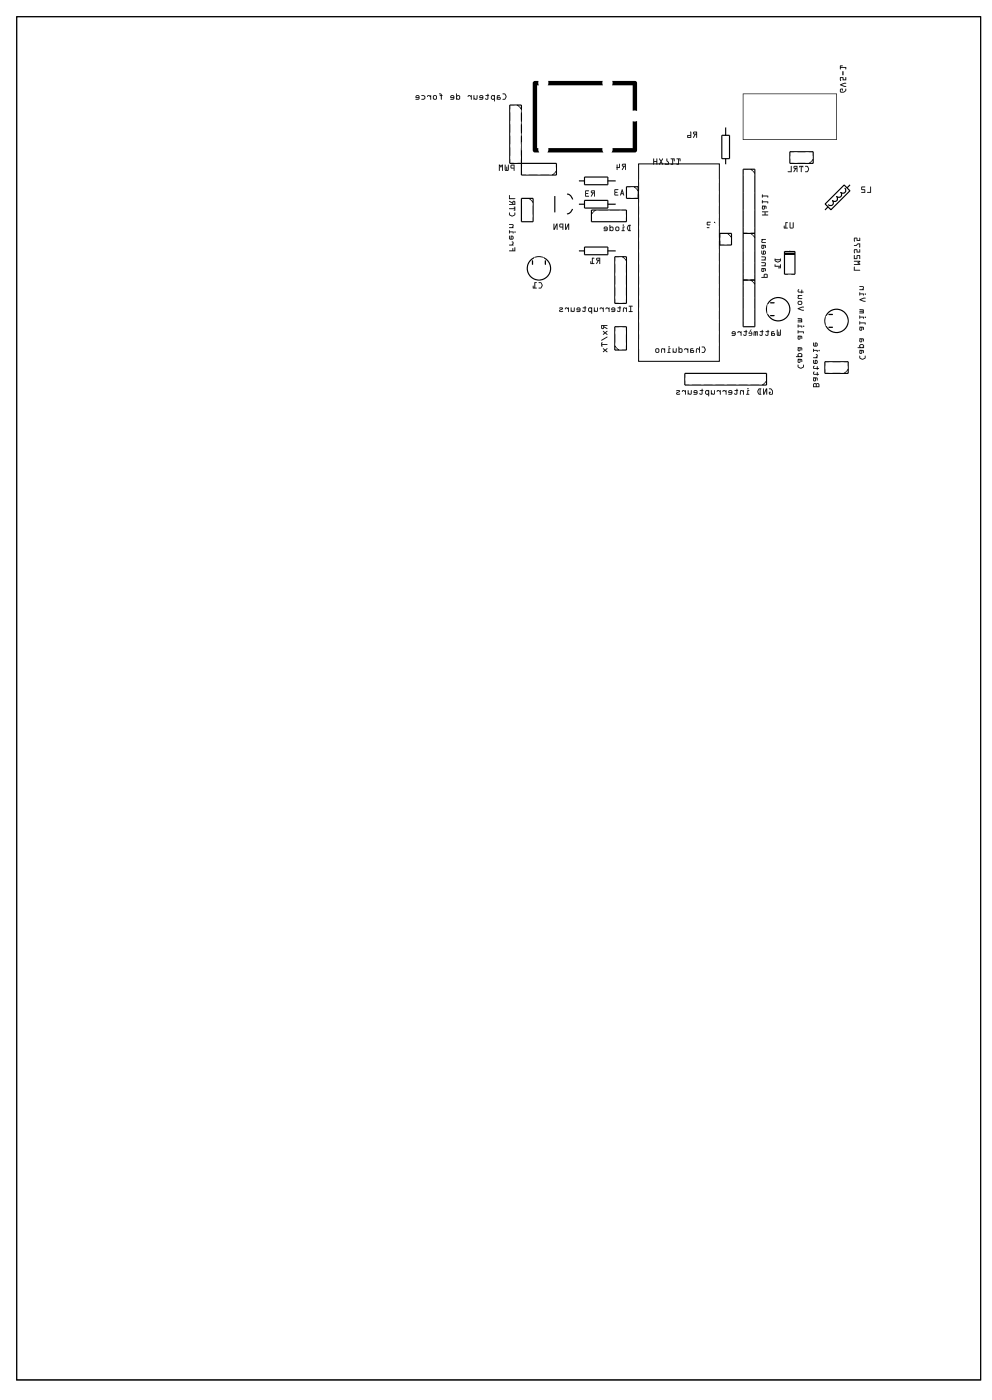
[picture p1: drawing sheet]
<svg xmlns="http://www.w3.org/2000/svg" width="216mm" height="305mm" viewBox="0 0 216 305" stroke-linecap="round" stroke-linejoin="round" font-family="sans-serif">
<g fill="none" stroke="#000" stroke-width=".22">
<path d="M3.6 3.6h209.8v296.8h-209.8zM112.6 22.9l.9 .9M121.1 37.2l-.9 .9M139 35.7h17.6v43h-17.6zM163.4 36.8l.9 .9M177 34.7l-.9 .9M115.1 43.2l.9 .9M129.6 45.7l-.9 .9M135.5 55.9l.8 .9M138 40.7l.9 .8M158.3 50.8l.9 .9M163.4 50.8l.9 .9"/>
<path d="M133.8 75.3l.9 .9M163.4 61l.9 .9M166.8 82.9l-.9 .9M184.6 80.4l-.9 .9"/>
</g>
<g fill="#000">
<path d="M116 17.9l.4-.3h.8l.1 1h-.4v13.6h.3v.6l.2 .4h-.7a.58 .58 0 0 1-.8-.5zM119.3 17.6h11.9v1h-12zM119.3 32.2h11.8v.6l.2 .4h-12.2l.2-.4zM137.7 26.4l1-.1-.1 6.7-.4 .2h-5.1l.2-.4v-.6h4.4zM133.2 17.6h3.6a2.37 2.37 0 0 1 1.7 .1l.2 .4v6.1l-1-.1v-5.5h-4.5z"/>
<path d="M3.6 3.6v296.8h209.8v-296.8zM3.6 3.6h209.8v296.8h-209.8z"/>
<path d="M109.4 20.4v.1h.4l.3 .5-.3 .5h-.4l.1 .2a.62 .62 0 0 0 .7-.7l-.3-.6zM108.2 20.8l-.1 .9h.6a.32 .32 0 0 0 .3-.3 .32 .32 0 0 0-.3-.3h-.4v-.1l.5-.1v-.2zM108.3 21.3h.4l.1 .2h-.3zM106.9 20.9v.1a.54 .54 0 0 0 .4 .7l.2-.1v.4h.2v-1.3h-.5zM107.1 21l.2-.1 .2 .2v.3l-.2 .2-.3-.2zM105.7 20.7v.2h.4v.5h-.5a.35 .35 0 0 0 .3 .3 .35 .35 0 0 0 .4-.3v-.5l.2-.1-.2-.4-.2 .1v.2zM104.4 20.8l-.1 .5 .7 .1-.6 .1-.1 .2h.7l.2-.3-.1-.5-.2-.2zM104.5 20.9h.4l.1 .3h-.5zM103.1 20.7v1l.1-.1a.38 .38 0 0 0 .4 .1 .38 .38 0 0 0 .3-.2v-.8l-.1 .1-.2 .7-.4-.1v-.6zM101.9 20.8v.3l.3-.2 .3 .2v.6h.1v-1l-.1 .2-.2-.2zM99.3 20.4v1.3h.6l.2-.2v-.6l-.3-.2-.4 .1v-.4zM99.5 21l.4-.1v.6h-.2l-.2-.1zM98.1 20.8l-.1 .5 .7 .1-.6 .1-.1 .2h.7l.2-.3-.1-.5-.2-.2zM98.2 20.9h.4l.1 .3h-.5zM95.6 20.4v.1l.4 .1-.3 .2 .3 .1 .1 .8v-.8l.2-.1-.2-.1a.39 .39 0 0 0-.5-.3zM94.1 21.2a.5 .5 0 0 0 1 0 .5 .5 0 0 0-1 0zM94.5 20.9l.4 .1-.1 .5-.4-.1zM93 20.8v.3l.4-.2 .3 .2v.6h.1v-1l-.1 .2-.3-.2zM91.7 20.7l.1 .2h.4l.2 .2-.2 .4-.5 .1 .5 .1a.5 .5 0 0 0 .4-.5 .5 .5 0 0 0-.4-.5zM90.5 20.8v.5l.6 .1-.6 .1v.2h.6l.2-.3v-.5l-.3-.2zM90.7 20.9h.3l.1 .3h-.5z"/>
<path d="M109.4 20.4v.1h.4l.3 .5-.3 .5-.4 .2h.5l.3-.8-.3-.5zM109.4 20.4h.6l.2 .7a.59 .59 0 0 1-.7 .6l-.1-.2h.4l.3-.5-.3-.5h-.4zM108.2 20.8l-.1 .9h.6a.32 .32 0 0 0 .3-.3 .32 .32 0 0 0-.3-.3h-.4l.1-.2h.4v-.2zM108.2 20.8l.5-.1v.2l-.4 .1v.1h.4a.31 .31 0 0 1 .3 .3 .31 .31 0 0 1-.3 .3h-.6zM108.3 21.3h.4l.1 .2h-.3zM108.3 21.3l.2 .2h.3v-.2zM106.9 20.9v.6l.3 .2 .3-.1v.4l.2 .1v-1.4h-.5zM107 20.8l.7-.1v1.4l-.2-.5-.3 .1-.3-.2v-.5zM107.1 21l.2-.1 .2 .2-.2 .5-.3-.2zM107 21v.4l.3 .2 .2-.2v-.3l-.2-.3zM105.7 20.7v.2h.4v.5l-.5 .1a.38 .38 0 0 0 .3 .2 .38 .38 0 0 0 .4-.3v-.5l.2-.1-.2-.1v-.3l-.2 .1v.2zM105.7 20.8l.4-.1 .1-.2 .1 .2 .1 .1-.1 .1v.5a.37 .37 0 0 1-.4 .3 .37 .37 0 0 1-.3-.2l.5-.1v-.5h-.4zM104.4 20.8l-.1 .5h.7l-.1 .2h-.5l-.1 .2h.7l.2-.3-.1-.5-.2-.2zM104.4 20.8l.5-.1 .2 .2 .1 .5-.2 .3h-.6v-.2h.5l.1-.1-.6-.1zM104.6 20.9h.3l.1 .3h-.5zM104.5 20.9v.3h.5l-.1-.3zM103.1 20.7v1l.1-.1a.39 .39 0 0 0 .4 .1 .39 .39 0 0 0 .3-.2v-.8l-.1 .1-.1 .7h-.2l-.3-.1v-.6zM103.1 20.8h.1v.6l.4 .1 .2-.7h.1l-.1 .8-.3 .1-.3-.2-.1 .2zM101.9 20.8l-.1 .3 .4-.2 .3 .2v.6h.1v-1l-.1 .2-.2-.2zM101.9 20.8l.4-.1 .2 .2 .1-.1v.9h-.1v-.6l-.3-.2-.3 .2zM99.3 20.4v1.3h.6l.2-.2v-.6l-.3-.2-.4 .1 .1-.4zM99.3 20.4h.1v.4l.4-.1 .3 .2v.6l-.2 .2h-.6zM99.5 21h.4v.5h-.2l-.2-.1zM99.5 21v.4l.2 .1h.2v-.6zM98.1 20.8l-.1 .5h.7l-.1 .2h-.5l-.1 .2h.7l.2-.3-.1-.5-.2-.2zM98.1 20.8l.5-.1 .2 .2 .1 .5-.2 .3h-.7l.1-.2h.5l.1-.1-.7-.1zM98.2 20.9h.4l.1 .3h-.5zM98.2 20.9v.3h.5l-.1-.3zM95.5 20.4l.1 .1 .3 .1-.2 .2 .3 .1 .1 .8v-.8l.2-.1-.2-.1a.39 .39 0 0 0-.6-.3zM95.6 20.4a.38 .38 0 0 1 .5 .3l.2 .1-.2 .1v.8l-.1-.8-.3-.1 .3-.2zM94.1 21.2a.51 .51 0 0 0 1 0 .51 .51 0 0 0-1 0zM94.1 21.2a.5 .5 0 0 1 1 0 .5 .5 0 0 1-1 0zM94.5 20.9l.4 .1-.1 .5h-.4zM94.4 20.9v.5l.4 .1 .1-.5zM93 20.8v.3l.4-.2 .3 .2v.6h.1v-1l-.1 .2-.3-.2zM93 20.8l.4-.1 .3 .2 .1-.1v.9h-.1v-.6l-.3-.2-.4 .2zM91.7 20.7v.2l.7 .2v.2l-.7 .4 .6-.1a.49 .49 0 0 0 .1-.8zM91.7 20.8l.5-.1 .3 .2v.6l-.3 .2h-.5l.7-.4-.2-.4h-.4zM90.5 20.8v.5h.6l-.1 .2h-.5v.2h.6l.2-.3v-.5l-.3-.2zM90.5 20.8l.5-.1 .2 .2 .1 .5-.2 .3h-.6v-.2h.5l.1-.1-.6-.1zM90.7 20.9h.3l.1 .3h-.5zM90.7 20.9l-.1 .3h.5l-.1-.3z"/>
<path d="M111.2 35.9l-.1 .6 .7 .2 .1 .5 .1-1.4zM111.3 36h.5v.5h-.5zM109.9 35.9v1.1l.1 .2h.6l.1-.2v-1.1h-.2v1h-.1l-.1-.6-.2 .7-.1-1.1zM108.6 35.8v1.4l.2-.1v-1l.2 .4 .3-.4v1l.1 .1 .1-1.4h-.3l-.2 .4-.2-.4z"/>
<path d="M111.2 35.9l-.1 .6 .2 .2h.5v.5h.1l.1-1.4zM111.2 35.9l.8-.1-.1 1.4-.1-.5-.7-.2zM111.3 36.1l.5-.1v.5h-.5zM111.3 36v.5h.5v-.5zM109.9 35.9l-.1 1.1 .2 .2h.6l.1-.2v-1.1h-.2v1h-.1l-.1-.6-.2 .7-.1-1.1zM109.9 35.9h.1l.1 1.1 .2-.7 .1 .6 .2 .1v-1.1h.1v1.1l-.1 .2h-.6l-.1-.2zM108.6 35.8v1.4l.2-.1v-1l.2 .4 .3-.4v1l.1 .1 .1-1.4h-.3l-.2 .4-.2-.4zM108.6 35.8h.2l.2 .4 .2-.4h.3l-.1 1.4-.1-1.1-.3 .4-.2-.4v1l-.2 .1z"/>
<path d="M135.4 35.7a.32 .32 0 0 0 0 .4 .32 .32 0 0 0 .3 .2l-.3 .7h.1l.5-.7 .2 .7v-1.3zM135.5 35.9l.5-.1v.3h-.4zM134.2 35.8l-.1 .7 .2 .5 .1-.4h.5v-.9h-.2v.7h-.3v-.5z"/>
<path d="M135.4 35.7a.32 .32 0 0 0 0 .4 .32 .32 0 0 0 .3 .2l-.4 .7h.2l.5-.7v.6l.2 .1v-1.4zM135.4 35.7h.8v1.3l-.2-.7-.5 .7h-.1l.3-.7a.31 .31 0 0 1-.3-.2 .31 .31 0 0 1 0-.4zM135.6 35.9l.4-.1v.3h-.4zM135.5 35.9l.1 .2h.4v-.3zM134.2 35.8l-.1 .7 .2 .5 .1-.4h.5v-.9h-.2v.7h-.3v-.5zM134.2 35.8l.2 .1v.5h.3v-.7h.2v.9h-.5l-.1 .4-.2-.5z"/>
<path d="M142.2 34.5v1.3h.2v-.5h.5v.5l.1 .1v-1.4h-.1v.6h-.5v-.6zM142.2 34.5l.1 .1v.5h.6v-.5h.1v1.2l-.1-.5h-.6v.5h-.1zM143.5 34.5l.3 .7-.4 .6h.2l.3-.4 .4 .5-.3-.7 .3-.7h-.2l-.2 .5zM143.5 34.5l.4 .5 .2-.5 .2 .1-.3 .6 .3 .6-.4-.5-.3 .5h-.1l.3-.6zM145.1 34.5l-.1 .6 .4 .3v.3l-.6-.1-.1 .2 .9 .1v-.6l-.4-.3v-.5zM145.1 34.5l.1 .1v.4l.4 .3v.6l-.9-.1 .1-.2 .6 .1v-.3l-.3-.3zM146 34.5v.2h.3v1l-.3 .1 .5 .1v-1.2h.2l.1 .4v-.6zM146 34.5l.8 .1v.5l-.1-.4h-.2v1.2l-.5-.1 .3-.1v-1h-.3zM147.2 34.5l.1 .2h.3v1l-.4 .1 .6 .1-.1-1.2h.2l.1 .4 .1-.6zM147.3 34.5l.8 .1-.1 .5-.1-.4h-.2v1.2l-.5-.1 .4-.1v-1h-.3z"/>
<path d="M142.2 34.5v1.3h.1l.1-.5h.5l.1 .5v-1.3h-.1v.6h-.5l-.1-.6zM143.5 34.5l.3 .7-.4 .6h.2l.3-.4 .4 .4-.3-.6 .3-.7h-.2l-.2 .5zM145.1 34.5v.6l.3 .3v.3l-.6-.1-.1 .2 .9 .1v-.6l-.4-.3v-.5zM146 34.5v.2h.3v1l-.3 .1 .5 .1v-1.2h.2l.1 .4v-.6zM147.3 34.5v.2h.3v1l-.4 .1 .5 .1v-1.2h.2l.1 .4 .1-.6z"/>
<path d="M150.9 28.7a.32 .32 0 0 0 0 .4 .32 .32 0 0 0 .3 .2l-.4 .7h.2l.5-.7 .2 .7v-1.3zM151 28.9l.5-.1v.3h-.4zM150.2 28.7l.1 .7h-.7v.6h.8v-1.3zM149.7 29.6h.6v.2h-.6z"/>
<path d="M150.9 28.7a.32 .32 0 0 0-.1 .4 .32 .32 0 0 0 .4 .2l-.4 .7h.2l.5-.7v.6l.2 .1v-1.4zM150.9 28.7h.8l-.1 1.3-.1-.7-.5 .7h-.2l.4-.7a.31 .31 0 0 1-.3-.2 .31 .31 0 0 1 0-.4zM151 28.9l.5-.1v.3h-.4zM151 28.9l.1 .2h.4v-.3zM150.2 28.7l.1 .7h-.7v.6h.8l.1-1.3zM150.2 28.7h.2v1.3h-.8v-.6h.7zM149.7 29.6h.6v.2h-.6zM149.7 29.6v.2h.6v-.2z"/>
<path d="M175.2 36.1l.1 .2h.4l.2 .5-.2 .5h-.4v.2a.62 .62 0 0 0 .8-.7l-.3-.6zM174 36.1v.3l.3-.1v1.1l.1 .1 .1-1.2 .3 .1v-.3zM172.8 36.2a.32 .32 0 0 0-.1 .4 .32 .32 0 0 0 .4 .1l-.4 .7 .1 .1 .6-.8 .1 .8 .1-1.4zM172.9 36.3h.5v.3h-.5zM172.1 36.1v1.2h-.6v.2h.8v-1.3z"/>
<path d="M175.2 36.1l.1 .2h.4l.2 .5-.2 .5-.5 .1 .5 .1 .4-.8-.3-.5zM175.2 36.2h.6l.3 .7a.59 .59 0 0 1-.8 .6v-.2h.4l.2-.5-.2-.5h-.4zM173.9 36.1l.1 .3 .3-.1v1.1l.1 .1 .1-1.2 .3 .1v-.3zM174 36.1h.8v.3l-.3-.1-.1 1.2-.1-1.2-.3 .1zM172.8 36.2a.32 .32 0 0 0-.1 .4 .32 .32 0 0 0 .4 .1l-.4 .7 .1 .1 .6-.8v.7l.1 .1 .1-1.4zM172.8 36.2l.8-.1-.1 1.4-.1-.8-.5 .7h-.2l.4-.7a.31 .31 0 0 1-.4-.1 .31 .31 0 0 1 .1-.4zM172.9 36.3h.5v.3l-.5-.1zM172.9 36.3v.3h.5v-.3zM172.1 36.1v1.2h-.6v.2h.8v-1.3zM172.2 36.2h.1v1.3h-.8v-.2h.6z"/>
<path d="M161.8 20.5v9.8h20.2v-9.8zM161.7 20.4h20.5v10.1h-20.5z"/>
<path d="M182.9 19.4l-.1 .5 .2 .2a.86 .86 0 0 0 1.2-.7l-.2-.1v.4l-.3 .3h-.6l-.1-.5h.3l.1 .2v-.4zM182.8 18.4l1 .5 .4-.1-1.1-.3 1-.3v-.2zM182.9 16.8v.8h.2l-.1-.7h.4v.6h.8l-.1-.7-.1 .5h-.4l-.1-.5zM183.4 15.5l-.1 .8 .2 .1 .1-.8zM182.8 14.3l.1 .8 .1-.3h1v.3h.2v-.5h-1.2v-.2l.4-.1z"/>
<path d="M182.9 19.4l-.1 .5 .2 .3h.7l.5-.4-.1-.5-.1 .4-.3 .3h-.7v-.5h.3l.1 .2v-.4zM182.9 19.4l.5-.1v.4l-.1-.2h-.3v.5h.7l.3-.3 .1-.4v.5l-.4 .3h-.7l-.2-.2zM182.8 18.4l.1 .2 .9 .3h.4l-1.1-.4 1-.3v-.2zM182.9 18.4l1.2-.4v.2l-1 .3 1.1 .3-.4 .1-.9-.3zM182.9 16.8v.8h.2l-.1-.7h.4v.6h.8l-.1-.7h-.1v.5h-.4l-.1-.5zM182.9 16.8h.6l.1 .5h.4l.1-.5 .1 .7h-.8v-.6h-.4v.7h-.1zM183.3 15.5v.8l.2 .1 .1-.8zM183.4 15.5l.2 .1-.1 .8-.2-.1zM182.8 14.3l.1 .8 .1-.3h1v.3h.2v-.5h-1.2v-.2l.4-.1zM182.8 14.3h.6l-.4 .1v.2h1.2v.5h-.2v-.3h-1l-.1 .3z"/>
<path d="M110.8 54.6l.1 .1h1.2v-.8h-.1v.6h-.3l-.1-.5-.1 .5zM111.4 52.6l.2 .4-.3 .3h-.5v.1h.9v-.1h-.1l.2-.2a.33 .33 0 0 0-.1-.4 .33 .33 0 0 0-.3-.1zM110.8 51.3v.6l.2 .3h.5l.2-.2 .1-.4-.2-.3-.4 .1v.6l-.2-.1v-.5zM111.3 51.5l.3 .1-.1 .4h-.2zM110.8 50.2v.6l.2-.2h.6v.2h.2l-.1-.4h-.7zM111.9 50.5a.15 .15 0 0 0 .3 0 .15 .15 0 0 0-.3 0zM110.8 48.8v.2l.8 .1-.2 .4h-.6v.1h.9l-.1-.1a.38 .38 0 0 0 .2-.4 .38 .38 0 0 0-.3-.3zM110.8 46.3a.62 .62 0 0 0 .7 .8l.6-.3v-.5h-.1v.4l-.5 .3-.5-.3v-.4zM110.8 45.4l.1 .1h1.1l-.2 .3 .3 .1v-.9l-.3 .1 .2 .2zM110.8 43.8l.7 .5v.1h-.7l.1 .2h1.2v-.6a.32 .32 0 0 0-.3-.3 .32 .32 0 0 0-.3 .4zM111.7 43.9l.3 .1v.4h-.3zM110.8 42.5v.8h1.3v-.1h-1.1v-.7z"/>
<path d="M110.8 54.5l.1 .2h1.3l-.1-.8h-.1v.6h-.3l-.1-.5-.1 .5zM110.8 54.6l.7-.1 .1-.5 .1 .5h.3v-.6h.1v.8h-1.2zM111.4 52.6l.2 .4-.3 .3h-.5v.1h.9l.1-.1h-.2l.2-.2a.32 .32 0 0 0 0-.4 .32 .32 0 0 0-.4-.1zM111.4 52.6a.31 .31 0 0 1 .3 .1 .31 .31 0 0 1 .1 .4l-.2 .2h.1v.1h-.9v-.1h.6l.2-.3zM110.8 51.3v.6l.2 .3h.5l.2-.2 .1-.4-.2-.3-.5 .1 .1 .6-.2-.1v-.5zM110.8 51.3l.1 .1 .1 .5 .1 .1 .1-.7 .5 .1v.6l-.2 .2-.5-.1-.2-.2zM111.3 51.5l.3 .1-.1 .4h-.2zM111.3 51.5v.5h.2l.1-.4zM110.8 50.2v.6l.2-.2h.6v.2h.2l-.1-.4h-.7v-.2zM110.8 50.2l.1 .2h.8l.1 .4h-.2v-.2h-.7l-.1 .2zM111.9 50.5a.15 .15 0 0 0 .3 0 .15 .15 0 0 0-.3 0zM112 50.5a.13 .13 0 0 1 .2 0 .13 .13 0 0 1-.2 0zM110.8 48.8v.2h.7l.1 .2-.2 .3h-.6v.1l.9 .1-.1-.2a.39 .39 0 0 0 .2-.4 .39 .39 0 0 0-.3-.3zM110.8 48.8l.9 .1 .1 .3-.2 .3 .1 .1h-.9v-.1h.6l.2-.3-.1-.2-.7-.1zM110.8 46.3v.5l.5 .3h.3l.5-.3v-.5l-.2 .4-.4 .2-.5-.2v-.4zM110.8 46.3h.1l.1 .4 .5 .3 .5-.3v-.4h.1l-.1 .6-.6 .2a.59 .59 0 0 1-.6-.8zM110.8 45.4l.1 .1h1.1l-.2 .3 .4 .1v-.9h-.4l.2 .3zM110.8 45.4h1.2l-.2-.3 .3-.1v.9l-.3-.1 .2-.3h-1.1zM110.8 43.8v.1l.7 .4v.1h-.7l.1 .2h1.3v-.6a.32 .32 0 0 0-.4-.3 .32 .32 0 0 0-.3 .4zM110.8 43.8l.7 .3a.31 .31 0 0 1 .3-.4 .31 .31 0 0 1 .3 .3v.6h-1.2l-.1-.2h.7v-.1zM111.7 43.9l.3 .1v.4h-.3zM111.7 43.9v.5h.3v-.4zM110.8 42.5v.9l1.3-.1v-.1h-1.1v-.7zM110.8 42.5h.1v.7l1.2 .1h-1.3z"/>
<path d="M123 48.7v1.3h.2l.5-1v1h.1l.1-1.3h-.3l-.4 1v-.9zM121.8 48.8v.6l.6 .1 .1 .5 .1-1.3zM121.9 48.9h.5v.5l-.5-.1zM120.5 48.7v1.3h.2l.5-1v1h.1v-1.3h-.2l-.5 1v-.9z"/>
<path d="M123 48.7v1.4h.2l.5-1.1v1h.1l.1-1.3h-.3l-.4 1v-.9zM123 48.7l.2 .1v.9l.4-1h.3l-.1 1.3-.1-1-.5 1h-.2zM121.8 48.8l-.1 .6 .2 .1h.5v.5h.2v-1.3zM121.8 48.8l.8-.1-.1 1.3-.1-.5-.6-.1zM121.9 48.9h.5v.5l-.5-.1zM121.9 48.9v.4l.5 .1v-.5zM120.5 48.7v1.4h.2l.5-1.1v1h.1v-1.3h-.2l-.4 1v-.9zM120.5 48.7l.1 .1 .1 .9 .4-1h.2v1.3l-.1-1-.5 1h-.2z"/>
<path d="M128.7 41.5a.32 .32 0 0 0-.1 .4 .32 .32 0 0 0 .4 .2l-.4 .7h.1l.6-.7 .1 .7 .1-1.3zM128.8 41.7l.5-.1v.3h-.5zM127.4 41.5l-.1 1.2 .8 .1v-.2h-.6v-.4l.5-.1-.5-.1v-.4l.7-.1z"/>
<path d="M128.7 41.5a.32 .32 0 0 0-.1 .4 .32 .32 0 0 0 .4 .2l-.4 .7h.1l.6-.7v.6l.1 .1 .1-1.4zM128.7 41.5h.8l-.1 1.3-.1-.7-.5 .7h-.2l.4-.7a.31 .31 0 0 1-.4-.2 .31 .31 0 0 1 .1-.4zM128.8 41.7l.5-.1v.3h-.5zM128.8 41.6v.3h.5v-.3zM127.4 41.5l-.1 1.2 .9 .1v-.2h-.7v-.3l.5-.2-.5-.1v-.4h.6l.1-.1zM127.4 41.5h.8l-.7 .1v.4l.5 .1-.5 .1v.4l.6 .1v.1l-.7-.1z"/>
<path d="M129.8 56.2a.32 .32 0 0 0 0 .4 .32 .32 0 0 0 .3 .1l-.3 .7 .1 .1 .5-.8 .2 .8v-1.4zM130 56.3h.4v.3h-.4zM128.8 56.1v1.2h-.1l-.2-.4v.5l.8 .1v-.2h-.3v-1l.4-.1z"/>
<path d="M129.8 56.2a.32 .32 0 0 0 0 .4 .32 .32 0 0 0 .3 .1l-.4 .7 .2 .1 .5-.8v.7l.2 .1v-1.4zM129.8 56.2l.8-.1v1.4l-.1-.8-.6 .7h-.1l.3-.7a.31 .31 0 0 1-.3-.1 .31 .31 0 0 1 0-.4zM130 56.3h.4v.3l-.4-.1zM129.9 56.3l.1 .3h.5v-.3zM128.8 56.1v1.2h-.1l-.2-.4v.5l.8 .1v-.2h-.3v-1l.4-.1zM128.8 56.1l.5 .1-.3 .1v1h.3v.2l-.8-.1v-.5l.2 .4h.1z"/>
<path d="M135.4 41.2l-.4 1.3h.1l.1-.2h.4l.2 .3-.3-1.3zM135.4 41.6l.2 .5h-.3zM133.8 41.3l-.1 1.2 .8 .1v-.2h-.6v-.4l.5-.1-.5-.1v-.4l.7-.1z"/>
<path d="M135.4 41.2l-.4 1.3h.1l.1-.2h.4l.2 .3-.3-1.3zM135.3 41.2l.2 .1 .3 1.2-.2-.2h-.4l-.1 .2h-.1zM135.4 41.6l.2 .5h-.3zM135.4 41.6l-.1 .5h.3zM133.8 41.2l-.1 1.3 .8 .1v-.2h-.6v-.4l.5-.1-.5-.1v-.4h.6l.1-.2zM133.8 41.3h.8l-.7 .1v.4l.5 .1-.5 .1v.4h.6v.1l-.8-.1z"/>
<path d="M136.7 49a.81 .81 0 0 0 0 1.2h.6l-.2-.1v-1l.2-.1zM136.9 49.1h.1v1l-.4-.5zM135.6 49.4l-.1 .7-.2 .2h.6v-.1l-.2-.1v-.6l.3-.1zM135.5 49a.15 .15 0 0 0 .3 0 .15 .15 0 0 0-.3 0zM133.8 49.8a.5 .5 0 0 0 1 0 .5 .5 0 0 0-1 0zM134.1 49.5l.5 .1-.1 .5-.4-.1zM132.7 49v1.3h.6l.2-.2v-.6l-.3-.2-.4 .1v-.4zM132.9 49.7l.4-.2v.6h-.3l-.1-.1zM131.5 49.4l-.1 .5 .7 .1-.7 .1v.2h.7l.2-.3-.1-.5-.3-.2zM131.6 49.5h.4l.1 .3h-.5z"/>
<path d="M136.7 49l-.2 .8 .3 .5h.5l-.2-1.2 .2-.1zM136.7 49.1l.6-.1-.2 .1 .2 1.2h-.5l-.3-.5zM136.9 49.2l.1 .9-.4-.5zM136.8 49.1l-.2 .5 .4 .6v-1.1zM135.5 49.3v.8l-.2 .2h.6v-.1l-.2-.1v-.6l.3-.1zM135.6 49.4h.3l-.2 .1v.7h.2v.1h-.6l.2-.1zM135.5 49a.15 .15 0 0 0 .3 0 .15 .15 0 0 0-.3 0zM135.5 49a.15 .15 0 0 1 .3 0 .15 .15 0 0 1-.3 0zM133.8 49.8a.51 .51 0 0 0 1 0 .51 .51 0 0 0-1 0zM133.8 49.8a.5 .5 0 0 1 1 0 .5 .5 0 0 1-1 0zM134.2 49.6h.4l-.1 .5h-.4zM134.1 49.5v.5l.4 .1 .1-.5zM132.7 49v1.3h.6l.2-.2v-.6l-.3-.2-.4 .1v-.4zM132.7 49h.1v.4l.4-.1 .3 .2v.6l-.2 .2h-.6zM132.9 49.7l.4-.1v.5h-.3l-.1-.1zM132.9 49.6v.4l.2 .2 .2-.1v-.6zM131.5 49.4l-.1 .5 .7 .1-.1 .1h-.6v.2h.7l.2-.3-.1-.5-.3-.2zM131.5 49.4l.4-.1 .3 .2 .1 .5-.2 .3h-.7l.1-.1 .5-.1 .1-.1-.7-.1zM131.6 49.6l.4-.1 .1 .3h-.5zM131.6 49.5v.3h.5l-.1-.3z"/>
<path d="M155.5 48.3l-.4 1.3h.1l.1-.2h.4l.2 .2-.3-1.2zM155.5 48.7l.2 .5h-.3zM153.9 48.3l-.1 .6 .7 .2v.4l-.7 .1 .9 .1-.1-.8h-.6v-.4l.7-.2z"/>
<path d="M155.5 48.3l-.4 1.3h.1l.1-.2h.4l.2 .3-.3-1.4zM155.5 48.3l.1 .1 .3 1.2-.2-.3h-.4l-.1 .3h-.1zM155.5 48.7l.2 .5h-.3zM155.5 48.7l-.1 .5h.3zM153.9 48.3l-.1 .7 .7 .1v.4h-.6l-.1 .1 .9 .1v-.8h-.7v-.4h.6l.1-.2zM153.9 48.3h.8l-.7 .2v.4h.6l.1 .8-.9-.1 .7-.1v-.5l-.7-.1z"/>
<path d="M165.9 46.1v.1h.5v.5h-.5v.2l1.3-.1-.6-.1v-.5h.5v-.2zM165.9 44.8l-.1 .6a.32 .32 0 0 0 .3 .2 .32 .32 0 0 0 .4-.2l-.1-.4h.2l.1 .4h.1l-.1-.5zM166.1 45h.2l-.1 .5-.2-.1zM165.9 43.6v.7l.1-.3h1v.3l.2-.1-.1-.3h-1.1zM165.9 42.4v.6l.1-.2h1v.2h.2l-.1-.4h-1.1z"/>
<path d="M165.8 46l.1 .2h.5v.5h-.5v.2l1.3-.1-.1-.1h-.5v-.5h.5v-.2zM165.9 46.1l1.2-.1v.2h-.5v.5l.6 .1-1.3 .1v-.2h.5v-.5h-.5zM165.8 44.8v.6a.32 .32 0 0 0 .3 .2 .32 .32 0 0 0 .4-.2l-.1-.4h.2l.1 .4h.1v-.5zM165.9 44.8l.8 .1 .1 .5h-.1l-.2-.4h-.1v.4a.31 .31 0 0 1-.3 .2 .31 .31 0 0 1-.3-.2zM166.1 45h.2l-.1 .4h-.2zM166.1 44.9l-.1 .5 .2 .1 .1-.5zM165.8 43.6l.1 .7 .1-.3h1v.3l.2-.1-.1-.4-1.1 .1v-.3zM165.9 43.6l.1 .3h1.1l.1 .3-.2 .1v-.3h-1l-.1 .3zM165.8 42.3l.1 .7 .1-.2h1v.2h.2l-.1-.4h-1.1v-.2zM165.9 42.4l.1 .2h1.1l.1 .4h-.2v-.2h-1l-.1 .2z"/>
<path d="M168.6 56.3v.5a.8 .8 0 0 0 1.2 .1l.1-.1v-.5l-.1 .1h-1zM168.8 56.6l1 .1-.5 .3zM168.6 57.6v.5h1.2v.1l-.5 .2h.6v-.9l-.1 .4h-1v-.3z"/>
<path d="M168.6 56.3v.5l.6 .3 .8-.3-.1-.5-.1 .1h-1zM168.6 56.3l.2 .2h1l.1-.2v.5l-.4 .3h-.4l-.5-.3zM168.8 56.6h1l-.5 .4zM168.8 56.6l.5 .4 .5-.3zM168.6 57.6v.5h1.2v.1l-.5 .2h.7l-.1-.9-.1 .4h-1v-.3zM168.6 57.6h.2v.3h1l.1-.3v.7h-.6l.5-.1v-.1h-1.2z"/>
<path d="M171.9 48.4v1.2l.1 .1h.6l.1-.2v-1.1l-.2 .1v1l-.4 .1-.1-1.2zM170.9 48.4v1.2h-.1l-.2-.5v.6h.8v-.1h-.3v-1l.4-.2z"/>
<path d="M171.9 48.4v1.2l.1 .1h.6l.1-.2v-1.1l-.2 .1v1l-.4 .1-.1-1.2zM171.9 48.4h.1l.1 1.2 .4-.1 .1-1 .1-.1v1.1l-.1 .2-.7-.1zM170.9 48.4v1.2h-.1l-.2-.5v.6h.8v-.1h-.3v-1l.4-.2zM170.9 48.4h.5l-.3 .1v1.1h.3v.1h-.8v-.6l.2 .5h.1z"/>
<path d="M185.9 58.1l-.1 .8h1.4l-.1-.2h-1.1v-.6zM185.9 56.8v.2h1.1l-.4 .2 .4 .3h-1.1v.2h1.3v-.3l-.3-.2 .3-.2v-.2zM185.9 55.6l-.1 .8 .8-.1v-.6h.4v.6h.2l-.1-.8-.6 .1-.1 .6h-.4v-.6zM185.9 54.3l.1 .8 .1-.1-.1-.6h.4v.6h.8v-.7l-.2 .5h-.4l-.1-.5zM185.9 53.4v.1h.5l.3-.3h.3v.6h.2v-.8h-.6l-.3 .4zM185.9 51.8l.1 .8 .1-.1-.1-.6h.4v.5h.8v-.7l-.2 .6h-.4l-.1-.5z"/>
<path d="M185.9 58.1l-.1 .8h1.4l-.1-.2h-1.1v-.6zM185.9 58.1h.1v.7l1.2 .1h-1.4zM185.9 56.8v.2h1.1l-.4 .2 .4 .3h-1.1v.2h1.3v-.3l-.3-.2 .3-.2v-.2zM185.9 56.8h1.3v.2l-.3 .2 .3 .2v.3l-1.3-.1v-.1h1.1l-.4-.3 .4-.2h-1.1zM185.9 55.5l-.1 .9h.8v-.7h.4v.6h.2l-.1-.8-.6 .1-.1 .6h-.4v-.6zM185.9 55.6h.1v.6h.4l.1-.6h.6l.1 .7h-.2v-.6h-.4v.6l-.8 .1zM185.9 54.3l.1 .8 .1-.1-.1-.6h.4v.6h.8v-.7h-.2v.5h-.4l-.1-.5zM185.9 54.3h.6l.1 .5h.4l.1-.5 .1 .7h-.8v-.6h-.4l.1 .6-.1 .1zM185.9 53.4v.1h.5l.3-.3h.3v.6h.2v-.8h-.6l-.3 .4zM185.9 53.4h.4l.3-.4h.6v.8h-.2v-.6h-.3l-.3 .3h-.5zM185.9 51.8l.1 .8 .1-.1-.1-.6h.4v.5h.8v-.7l-.2 .1v.5h-.4l-.1-.6zM185.9 51.8h.6l.1 .5h.4l.1-.5 .1 .6h-.8v-.5h-.4l.1 .6-.1 .1z"/>
<path d="M189.4 40.6v1.2h-.6v.2h.8v-1.3zM187.5 40.7v.6l.6 .1v.4l-.7 .1 .9 .1v-.7l-.7-.1v-.4l.7-.1z"/>
<path d="M189.4 40.6v1.2h-.6v.2h.8v-1.3zM189.4 40.6l.2 .1v1.3h-.8v-.2h.6zM187.5 40.7l-.1 .6 .7 .1v.4h-.6l-.1 .1 .9 .1v-.8h-.7v-.4h.6l.1-.1zM187.5 40.7h.8l-.7 .1v.4l.7 .1v.7l-.8-.1 .6-.1v-.4l-.6-.1z"/>
<path d="M117.2 61.5l.1 .1h.4l.2 .5-.2 .5h-.4v.2a.62 .62 0 0 0 .8-.7l-.3-.6zM116.3 61.4v1.2h-.2l-.1-.4v.6h.8v-.2h-.3v-1l.3-.1z"/>
<path d="M117.2 61.5l.1 .1h.4l.2 .5-.2 .5-.5 .2h.5l.4-.8-.3-.5zM117.3 61.5h.5l.3 .7a.59 .59 0 0 1-.8 .6v-.2h.4l.2-.5-.2-.5h-.4zM116.3 61.4v1.2h-.2l-.1-.4v.6h.8v-.2h-.3v-1l.3-.1zM116.3 61.4l.5 .1-.3 .1v1h.3v.2l-.8-.1v-.5l.1 .4h.2z"/>
<path d="M130.8 70.8v.6a.32 .32 0 0 0 .4 .2 .32 .32 0 0 0 .3-.3l.7 .3v-.1l-.7-.6 .7-.1zM131 70.9h.3l-.1 .6-.2-.1zM131.2 72.1l.4 .4-.4 .4 .5-.3 .5 .3-.4-.4 .4-.4-.5 .3zM130.9 74l.1 .2 1.2-.9zM130.8 74.6v.8h.4l-.2-.3 1.2-.1-.1-.1h-1.1l.2-.3zM131.2 75.9l.4 .4-.4 .3 .5-.2 .5 .3-.4-.4 .4-.5-.5 .3z"/>
<path d="M130.8 70.8v.6a.32 .32 0 0 0 .4 .2 .32 .32 0 0 0 .3-.3l.7 .3v-.1l-.7-.6 .6 .1 .1-.2zM130.8 70.8h1.4l-.7 .1 .7 .6v.1l-.7-.3a.31 .31 0 0 1-.3 .3 .31 .31 0 0 1-.3-.2zM131 70.9h.3l-.1 .5h-.2zM131 70.9v.5l.2 .1 .1-.6zM131.2 72.1l.4 .4-.4 .4 .5-.3 .5 .3-.4-.4 .4-.4-.5 .3zM131.2 72.1l.5 .3 .5-.3-.4 .4 .4 .4-.5-.3-.5 .3 .4-.4zM130.9 74l.1 .2 1.2-.9zM130.9 74l1.3-.6-1.2 .8zM130.8 74.5v.9h.4l-.2-.3 1.2-.1-.1-.1h-1.1l.2-.3zM130.8 74.6h.4l-.2 .3 1.2 .1-1.2 .1 .2 .3h-.4zM131.2 75.9l.4 .4-.4 .4 .5-.3 .5 .3-.4-.4 .4-.5-.5 .3zM131.2 75.9l.5 .3 .5-.3-.4 .4 .4 .4-.5-.3-.5 .2 .4-.3z"/>
<path d="M136.9 66.6v.1h.3v1.1l-.4 .1h.8v-.1h-.2v-1.1l.3-.1zM135.7 67l-.1 .9h.1l.2-.8 .4 .2v.6h.1v-.9l-.1 .1-.3-.2zM134.4 67l.1 .1h.3v.6h-.5a.35 .35 0 0 0 .4 .3 .35 .35 0 0 0 .3-.3v-.6l.2-.1-.2-.3h-.2v.2zM133.1 67.1v.4l.6 .1-.6 .2v.1h.6l.2-.3v-.5l-.3-.2zM133.3 67.2l.3-.1 .1 .3h-.5zM131.9 67l-.1 .3 .4-.2 .3 .3v.5h.1v-.9l-.1 .1-.3-.2zM130.6 67v.3l.3-.2 .3 .3v.5h.2v-.9l-.2 .1-.2-.2zM129.3 67v.9l.1-.1a.38 .38 0 0 0 .4 .1 .38 .38 0 0 0 .3-.2v-.7h-.1l-.2 .8-.4-.2v-.6zM128.1 67.1l-.1 .1a.54 .54 0 0 0 .4 .8l.3-.2v.4h.2v-1.2l-.5-.1zM128.2 67.2l.2-.1 .3 .2v.3l-.2 .2-.3-.2zM126.8 67l.1 .1h.4v.6h-.6a.35 .35 0 0 0 .4 .3 .35 .35 0 0 0 .3-.3v-.6l.2-.1-.2-.3h-.1v.2zM125.6 67.1l-.1 .4 .7 .1-.7 .2v.1h.7l.1-.3v-.5l-.3-.2zM125.7 67.2l.4-.1 .1 .3h-.6zM124.2 67v.9l.2-.1a.38 .38 0 0 0 .4 .1 .38 .38 0 0 0 .3-.2v-.7h-.2l-.1 .8-.4-.2v-.6zM123 67v.3l.4-.2 .2 .3v.5h.2v-.9l-.2 .1-.2-.2zM121.7 67l.1 .2h.6l-.6 .3a.27 .27 0 0 0-.1 .3 .27 .27 0 0 0 .3 .1l.5-.1v-.1h-.6l.5-.3a.22 .22 0 0 0 .1-.3 .22 .22 0 0 0-.2-.2z"/>
<path d="M136.9 66.6v.1h.3v1.1l-.4 .1h.9v-.1h-.3v-1.1l.3-.1zM136.9 66.6h.8l-.4 .1v1.1h.3v.1h-.8l.4-.1v-1.1h-.3zM135.7 67l-.1 .9h.1l.1-.7 .2-.1 .3 .2v.6h.1v-.9l-.1 .1-.3-.2zM135.7 67l.3-.1 .3 .2 .1-.1v.9h-.1v-.6l-.3-.2-.2 .1-.1 .7h-.1zM134.4 67v.1h.4v.6h-.5a.38 .38 0 0 0 .4 .2 .38 .38 0 0 0 .3-.2v-.6l.2-.1-.2-.1v-.2h-.2v.2zM134.4 67l.4-.1 .2-.2v.2l.2 .1-.2 .1v.6a.37 .37 0 0 1-.3 .2 .37 .37 0 0 1-.4-.2h.5v-.6h-.3zM133.1 67v.5l.6 .1-.1 .1-.5 .1v.1h.7l.1-.3v-.5l-.3-.2zM133.2 67l.4-.1 .3 .2v.5l-.2 .3h-.6v-.1h.5l.1-.2-.6-.1zM133.3 67.2l.3-.1 .1 .3h-.5zM133.3 67.2l-.1 .2h.5l-.1-.3zM131.9 67l-.1 .3 .4-.2 .3 .3v.5h.1v-.9l-.1 .1-.3-.2zM131.9 67h.4l.2 .1 .1-.1v.9h-.1v-.5l-.3-.3-.4 .2zM130.6 67l-.1 .3 .4-.2 .3 .3v.5h.2v-.9l-.2 .1-.2-.2zM130.6 67h.4l.2 .1 .2-.1v.9h-.2v-.5l-.3-.3-.3 .2zM129.3 67v.9l.1-.1a.39 .39 0 0 0 .4 .1 .39 .39 0 0 0 .3-.2v-.7h-.1l-.1 .7-.2 .1-.3-.2v-.6zM129.3 67h.1v.6l.4 .2 .2-.8h.1l-.1 .8-.3 .1-.3-.1-.1 .1zM128.1 67.1l-.1 .6 .3 .3 .4-.2v.4l.1 .1 .1-1.3-.5-.1zM128.2 67h.7l-.1 1.3-.1-.5-.4 .1-.3-.2v-.5zM128.2 67.2l.2-.1 .3 .2-.2 .5-.3-.2zM128.2 67.2v.4l.3 .2 .2-.2v-.3l-.3-.2zM126.8 67l.1 .1h.4l-.1 .6h-.5a.38 .38 0 0 0 .4 .2 .38 .38 0 0 0 .3-.2v-.6l.2-.1-.2-.1v-.2h-.1v.2zM126.9 67l.4-.1 .1-.2v.2l.2 .1-.2 .1v.6a.37 .37 0 0 1-.3 .2 .37 .37 0 0 1-.4-.2h.6v-.6h-.4zM125.6 67l-.1 .5 .7 .1-.2 .1-.5 .1v.1h.7l.2-.3-.1-.5-.3-.2zM125.6 67l.4-.1 .3 .2v.5l-.1 .3h-.7v-.1h.5l.2-.2-.7-.1zM125.7 67.2l.4-.1 .1 .3h-.6zM125.7 67.2l-.1 .2h.6l-.1-.3zM124.2 67v.9l.2-.1a.39 .39 0 0 0 .4 .1 .39 .39 0 0 0 .3-.2v-.7h-.2v.7l-.2 .1-.3-.2v-.6zM124.2 67h.2v.6l.4 .2 .1-.8h.1v.8l-.4 .1-.2-.1-.2 .1zM123 67v.3l.4-.2 .2 .3v.5h.2v-.9l-.2 .1-.2-.2zM123 67h.4l.3 .1 .1-.1v.9h-.1v-.5l-.3-.3-.4 .2zM121.7 67l.1 .2 .5-.1-.5 .3a.28 .28 0 0 0-.1 .3 .28 .28 0 0 0 .3 .2l.6-.1-.1-.1h-.6l.6-.4v-.2l-.2-.2zM121.7 67.1l.6-.2a.22 .22 0 0 1 .2 .2 .22 .22 0 0 1-.1 .3l-.5 .3h.6v.1l-.5 .1a.27 .27 0 0 1-.3-.2 .27 .27 0 0 1 .1-.3l.6-.3-.6 .1z"/>
<path d="M152.7 75.5l.1 .1h.4l.2 .5-.2 .5h-.4v.2a.62 .62 0 0 0 .8-.7l-.3-.6zM151.6 75.9l-.1 .9h.1l.1-.8 .4 .2 .1 .6h.1v-1.3h-.1l-.1 .5-.3-.2zM150.3 75.9l-.1 .9h.6a.32 .32 0 0 0 .3-.3 .32 .32 0 0 0-.3-.3h-.4v-.1l.4-.1v-.2zM150.4 76.4h.4l.1 .2h-.3zM149 75.9v.3l.3-.2 .3 .3v.5h.2v-.9l-.2 .1-.2-.2zM147.7 75.5v1.3h.6l.2-.2v-.6l-.3-.2-.4 .1v-.4zM147.9 76.2l.4-.2v.6h-.2l-.2-.1zM146.4 75.9v.9l.2-.1a.38 .38 0 0 0 .4 .1 .38 .38 0 0 0 .3-.2v-.7h-.2l-.1 .7-.4-.1v-.6zM145.5 75.9v.7l-.3 .2h.7v-.1l-.2-.1v-.6l.2-.1zM145.5 75.5a.15 .15 0 0 0 .3 0 .15 .15 0 0 0-.3 0zM144 75.9l-.1 .9h.2l.1-.8 .4 .2v.6h.1v-.9l-.1 .1-.3-.2zM142.5 76.3a.5 .5 0 0 0 1 0 .5 .5 0 0 0-1 0zM142.8 76l.5 .1-.1 .5-.4-.1z"/>
<path d="M152.7 75.5l.1 .1 .4 .1 .2 .4-.2 .5-.5 .2h.5l.4-.8-.3-.5zM152.7 75.5h.6l.3 .7a.59 .59 0 0 1-.8 .6v-.1l.4-.1 .2-.5-.2-.5h-.4zM151.6 75.9l-.1 .9h.1l.1-.7 .2-.1 .2 .2v.6h.2v-1.3h-.2v.5l-.3-.2zM151.6 75.9l.2-.1 .4 .2v-.5h.1v1.3h-.1v-.6l-.3-.2h-.2l-.1 .8h-.1zM150.3 75.9l-.1 .9h.6a.32 .32 0 0 0 .3-.3 .32 .32 0 0 0-.3-.3h-.4v-.2h.5l-.1-.2zM150.3 75.9l.5-.1v.2l-.4 .1v.1h.4a.31 .31 0 0 1 .3 .3 .31 .31 0 0 1-.3 .3h-.6zM150.4 76.4h.4l.1 .2h-.3zM150.4 76.4l.2 .2h.3l-.1-.2zM149 75.9v.3l.3-.2 .3 .3v.5h.2v-1l-.2 .2-.2-.2zM149 75.9l.4-.1 .2 .2 .2-.1v.9h-.2v-.6l-.3-.2-.3 .2zM147.7 75.5v1.3h.6l.2-.2v-.6l-.3-.2-.4 .1v-.4zM147.7 75.5h.1v.4l.4-.1 .3 .2v.6l-.2 .2h-.6zM147.9 76.2l.4-.1v.5h-.2l-.2-.1zM147.9 76.1v.4l.2 .1h.2v-.6zM146.4 75.8v1l.2-.1a.39 .39 0 0 0 .4 .1 .39 .39 0 0 0 .3-.2v-.8l-.2 .1v.7h-.2l-.3-.1v-.6zM146.4 75.9h.2v.6l.4 .1 .1-.7h.1v.8l-.4 .1-.2-.1-.2 .1zM145.5 75.8v.8l-.3 .2h.7v-.1l-.2-.1v-.6l.2-.1zM145.5 75.9h.4l-.2 .1v.6l.2 .1v.1h-.7l.3-.2zM145.5 75.5a.15 .15 0 0 0 .3 0 .15 .15 0 0 0-.3 0zM145.5 75.5a.15 .15 0 0 1 .3 0 .15 .15 0 0 1-.3 0zM144 75.9l-.1 .9h.2v-.7l.2-.1 .3 .2v.6h.1v-1l-.1 .2-.3-.2zM144 75.9l.3-.1 .3 .2 .1-.1v.9h-.1v-.6l-.3-.2h-.2l-.1 .8h-.1zM142.5 76.3a.51 .51 0 0 0 1 0 .51 .51 0 0 0-1 0zM142.5 76.3a.5 .5 0 0 1 1 0 .5 .5 0 0 1-1 0zM142.9 76.1h.4l-.1 .5h-.4zM142.8 76v.5l.4 .1 .1-.5z"/>
<path d="M166.3 59.7l-.1 .6h-.4l-.1 .2h1.4l-.1-.8zM166.4 59.8h.5v.5h-.5zM165.7 58.4v.6a.32 .32 0 0 0 .3 .2 .32 .32 0 0 0 .3-.2v-.5h.1l.1 .5h.2l-.1-.5zM166 58.5l.1 .1v.4h-.2zM165.7 57.1l.1 .2 .7 .1-.2 .4h-.5l-.1 .1h1l-.2-.1a.38 .38 0 0 0 .2-.4 .38 .38 0 0 0-.3-.3zM165.7 55.9l.1 .1 .7 .1-.2 .4h-.5l-.1 .2h1l-.2-.2a.38 .38 0 0 0 .2-.3 .38 .38 0 0 0-.3-.4zM165.7 54.6v.6l.2 .2h.5l.2-.1 .1-.5-.2-.2h-.4v.7l-.2-.2v-.5zM166.2 54.7l.3 .1-.1 .4-.2 .1zM165.7 53.3v.6a.32 .32 0 0 0 .3 .3 .32 .32 0 0 0 .3-.3v-.4h.1l.1 .4h.2l-.1-.5zM166 53.5l.1 .1v.4l-.2-.1zM165.7 52.1l.2 .1a.38 .38 0 0 0-.2 .4 .38 .38 0 0 0 .3 .3h.7l-.1-.2h-.7v-.2l.2-.3 .6-.1z"/>
<path d="M166.3 59.7l-.1 .6h-.4l-.1 .2h1.4l-.1-.8zM166.3 59.7h.7l.1 .8-1.4-.1 .1-.1h.4zM166.4 59.8h.5v.5h-.5zM166.4 59.8v.5h.5v-.5zM165.7 58.4v.6a.32 .32 0 0 0 .3 .2 .32 .32 0 0 0 .3-.2v-.5l.2 .1v.4h.2l-.1-.6zM165.7 58.4l.9 .1 .1 .5h-.2l-.1-.5h-.1v.5a.31 .31 0 0 1-.3 .2 .31 .31 0 0 1-.3-.2zM166 58.5l.1 .1v.4h-.2zM166 58.5l-.1 .5 .2 .1 .1-.5zM165.7 57.1l.1 .2h.6l.1 .2-.2 .3h-.5l-.1 .1 .9 .1v-.2a.39 .39 0 0 0 .1-.4 .39 .39 0 0 0-.3-.3zM165.7 57.1l.9 .1 .1 .3-.2 .3 .2 .1h-1l.1-.1h.5l.2-.3v-.2l-.7-.1zM165.7 55.8l.1 .2h.6l.1 .2-.2 .3h-.5l-.1 .2h.9v-.2a.39 .39 0 0 0 .1-.4 .39 .39 0 0 0-.3-.3zM165.7 55.9h.9l.1 .3-.2 .3 .2 .2h-1l.1-.2h.5l.2-.3v-.2h-.7zM165.7 54.6v.6l.2 .2h.5l.2-.1 .1-.5-.2-.2h-.4v.7l-.2-.2v-.5zM165.7 54.6h.2v.5l.1 .2 .1-.7 .5 .1v.6l-.2 .1h-.5l-.2-.2zM166.2 54.7l.3 .1-.1 .4-.2 .1zM166.2 54.7v.6h.2l.1-.5zM165.7 53.3v.6a.32 .32 0 0 0 .3 .3 .32 .32 0 0 0 .3-.3v-.4l.2 .1v.4l.2-.1-.1-.5zM165.7 53.3l.9 .1 .1 .5h-.2l-.1-.4h-.1v.4a.31 .31 0 0 1-.3 .3 .31 .31 0 0 1-.3-.3zM166 53.5l.1 .1v.4l-.2-.1zM166 53.5l-.1 .4 .2 .1 .1-.4zM165.7 52.1l.1 .1a.39 .39 0 0 0-.1 .4 .39 .39 0 0 0 .3 .3h.7l-.1-.2h-.6l-.1-.2 .2-.3h.5l.1-.1zM165.7 52.1h1l-.1 .1h-.5l-.2 .4 .7 .1 .1 .2-.9-.1-.1-.3 .2-.3z"/>
<path d="M169.1 71.8v1.1l.1 .2h.6l.1-.2v-1.1h-.1v1.1l-.2-.1-.1-.6-.2 .7-.1-1.1zM167.9 72.2l-.1 .9h.6a.32 .32 0 0 0 .3-.3 .32 .32 0 0 0-.3-.3h-.4v-.1l.5-.1v-.2zM168 72.7h.4l.1 .2h-.3zM166.7 72.1v.2h.4v.5h-.5a.35 .35 0 0 0 .3 .3 .35 .35 0 0 0 .3-.3v-.5l.2-.1-.2-.4-.1 .1v.2zM165.4 72.1v.2h.4v.5h-.5a.35 .35 0 0 0 .3 .3 .35 .35 0 0 0 .4-.3v-.5l.2-.1-.2-.4-.2 .1v.2zM164.1 72.2l-.1 .9h.2v-.8l.2 .8h.1l.1-.8 .1 .1v.7h.2v-1zM163 72.3l-.1 .4h.7a.38 .38 0 0 1-.6 .2 .45 .45 0 0 0 .6 .1 .45 .45 0 0 0 0-.6 .45 .45 0 0 0-.6-.1zM163.1 72.4l.3-.1 .2 .3h-.5zM163.4 71.8l-.2 .3 .4-.3zM161.9 72.1v.2h.4v.5h-.5a.35 .35 0 0 0 .3 .3 .35 .35 0 0 0 .4-.3v-.5l.1-.1-.2-.4-.1 .1v.2zM160.6 72.2v.3l.3-.2 .3 .2v.6h.2v-1l-.2 .2-.2-.2zM159.3 72.2v.5l.6 .1-.6 .1v.2h.7l.1-.3v-.5l-.3-.2zM159.5 72.3h.3l.1 .3h-.5z"/>
<path d="M169.1 71.8v1.1l.1 .2h.6l.1-.2v-1.1h-.1v1.1l-.2-.1-.1-.6-.2 .7v-1.1zM169.1 71.8h.1l.1 1.1 .2-.7 .1 .6 .2 .1v-1.1h.1v1.1l-.1 .2h-.6l-.1-.2zM167.9 72.2l-.1 .9h.6a.32 .32 0 0 0 .3-.3 .32 .32 0 0 0-.3-.3h-.4l.1-.2h.4v-.2zM167.9 72.2l.5-.1v.2l-.4 .1v.1h.4a.31 .31 0 0 1 .3 .3 .31 .31 0 0 1-.3 .3h-.6zM168 72.7h.4l.1 .2h-.3zM168 72.7l.2 .2h.3v-.2zM166.7 72.1v.2h.4v.5l-.6 .1a.38 .38 0 0 0 .4 .2 .38 .38 0 0 0 .4-.3l-.1-.5 .2-.1-.2-.1v-.3l-.1 .1v.2zM166.7 72.2l.4-.1 .1-.2v.2l.2 .1-.2 .1v.5a.37 .37 0 0 1-.3 .3 .37 .37 0 0 1-.4-.2l.6-.1v-.5h-.4zM165.4 72.1v.2h.4v.5l-.5 .1a.38 .38 0 0 0 .3 .2 .38 .38 0 0 0 .4-.3v-.5l.2-.1-.2-.1v-.3l-.2 .1v.2zM165.4 72.2l.4-.1 .1-.2 .1 .2 .1 .1-.1 .1v.5a.37 .37 0 0 1-.4 .3 .37 .37 0 0 1-.3-.2l.5-.1v-.5h-.4zM164.1 72.2l-.1 .9h.2l.1-.8 .1 .8h.1l.1-.8 .1 .1v.7h.2v-1zM164.1 72.2h.8v.9h-.2v-.7l-.1-.1-.1 .8h-.1v-.7l-.2-.1v.7l-.2 .1zM163 72.3l-.1 .4h.7a.37 .37 0 0 1-.6 .2 .47 .47 0 0 0 .6 .1 .47 .47 0 0 0 .1-.7 .47 .47 0 0 0-.7 0zM163 72.3a.47 .47 0 0 1 .7 .4 .47 .47 0 0 1-.7 .4v-.2a.36 .36 0 0 0 .4 .1 .36 .36 0 0 0 .2-.3h-.7zM163.2 72.4l.2-.1 .2 .3h-.5zM163.1 72.4v.2h.5a.25 .25 0 0 0-.2-.3 .25 .25 0 0 0-.3 .1zM163.4 71.8l-.2 .3 .4-.3zM163.4 71.8h.2l-.4 .3zM161.9 72.1v.2h.4v.5l-.5 .1a.38 .38 0 0 0 .3 .2 .38 .38 0 0 0 .4-.3v-.5l.2-.1-.2-.1v-.3l-.2 .1v.2zM161.9 72.2l.4-.1 .1-.2 .1 .2 .1 .1-.1 .1v.5a.37 .37 0 0 1-.4 .3 .37 .37 0 0 1-.3-.2l.5-.1v-.5h-.4zM160.6 72.2l-.1 .3 .4-.2 .3 .2v.6h.2v-1l-.2 .2-.2-.2zM160.6 72.2l.4-.1 .2 .2 .1-.1v.9h-.1v-.6l-.3-.2-.3 .2zM159.3 72.2v.5l.6 .1-.1 .1h-.5v.2h.7l.1-.3v-.5l-.3-.2zM159.4 72.2l.4-.1 .3 .2v.5l-.2 .3h-.6v-.2h.5l.2-.1-.7-.1zM159.5 72.3h.3l.1 .3h-.5zM159.5 72.3l-.1 .3h.6l-.2-.3z"/>
<path d="M187.1 77.5h-.1a.62 .62 0 0 0 .7 .8l.7-.3v-.5h-.2v.4l-.5 .2-.5-.2v-.4zM187.1 76.2l-.1 .6a.32 .32 0 0 0 .3 .2 .32 .32 0 0 0 .4-.2l-.1-.4h.2l.1 .4h.1l-.1-.5zM187.3 76.4h.2l-.1 .5-.2-.1zM187.2 75l-.2 .3 .1 .3h-.4v.2h1.3l-.1-.2 .2-.3-.2-.3zM187.3 75.1h.4l.2 .3-.2 .2h-.3l-.2-.2zM187.1 73.7l-.1 .6a.32 .32 0 0 0 .3 .2 .32 .32 0 0 0 .4-.2l-.1-.5 .2 .1 .1 .4h.1l-.1-.5zM187.3 73.8l.2 .1-.1 .4h-.2zM187.1 71.2l-.1 .5a.32 .32 0 0 0 .3 .3 .32 .32 0 0 0 .4-.3l-.1-.4h.2l.1 .5h.1l-.1-.6zM187.3 71.3l.2 .1-.1 .4-.2-.1zM187.1 70v.6l.1-.2h1v.2h.2l-.1-.4h-1.1zM187.1 68.7v.7l.1-.3h.6l.1 .3 .1-.1v-.3l-.8-.1zM188.2 69.1a.15 .15 0 0 0 .3 0 .15 .15 0 0 0-.3 0zM187.1 67.4v.1l.7 .1-.7 .1v.2h.7l-.1 .1-.6 .1v.1h.9v-.8zM187 65.2l1 .5 .4-.1-1-.4 .9-.2v-.2zM187.1 63.7v.6l.1-.2h.6l.1 .2h.1v-.4h-.8zM188.2 64a.15 .15 0 0 0 .3 0 .15 .15 0 0 0-.3 0zM187.1 62.3v.2l.7 .1-.1 .4h-.6v.1h.9l-.1-.1a.38 .38 0 0 0 .1-.4 .38 .38 0 0 0-.2-.3z"/>
<path d="M187.1 77.5v.5l.4 .3h.4l.5-.4-.1-.5-.1 .5-.5 .2-.5-.2v-.4zM187.1 77.5h.1v.4l.5 .2 .5-.2v-.4h.2l-.1 .5-.7 .3a.59 .59 0 0 1-.6-.8zM187 76.2v.6a.32 .32 0 0 0 .3 .3 .32 .32 0 0 0 .4-.3l-.1-.4h.2l.1 .5 .1-.1v-.5zM187.1 76.2l.8 .1 .1 .5h-.1l-.2-.4h-.1v.4a.31 .31 0 0 1-.3 .2 .31 .31 0 0 1-.3-.2zM187.3 76.4h.2l-.1 .5-.2-.1zM187.3 76.4l-.1 .4 .2 .1 .1-.5zM187.2 75l-.2 .3 .1 .3h-.4v.2h1.3l-.1-.2 .2-.3-.2-.3zM187.2 75h.6l.2 .3-.1 .3 .1 .2h-1.3v-.2h.4l-.1-.3zM187.3 75.1h.4l.2 .3-.5 .2-.2-.2zM187.3 75.1l-.1 .3 .2 .2h.3l.2-.2-.2-.3zM187 73.7v.6a.32 .32 0 0 0 .3 .2 .32 .32 0 0 0 .4-.2l-.1-.5 .2 .1 .1 .4h.1v-.6zM187.1 73.7l.8 .1 .1 .5h-.1l-.2-.5h-.1v.5a.31 .31 0 0 1-.3 .2 .31 .31 0 0 1-.3-.2zM187.3 73.8l.2 .1-.1 .4h-.2zM187.3 73.8l-.1 .5 .2 .1 .1-.5zM187 71.1v.6a.32 .32 0 0 0 .3 .3 .32 .32 0 0 0 .4-.3l-.1-.4 .2 .1 .1 .4h.1v-.6zM187.1 71.2h.8l.1 .6h-.1l-.2-.5h-.1v.4a.31 .31 0 0 1-.3 .3 .31 .31 0 0 1-.3-.3zM187.3 71.3l.2 .1-.1 .4-.2-.1zM187.3 71.3l-.1 .4 .2 .1 .1-.4zM187.1 70v.6l.1-.2h1v.2h.2l-.1-.4h-1.1v-.2zM187.1 70l.1 .2h1.1l.1 .4h-.2v-.2h-1l-.1 .2zM187.1 68.7v.7l.1-.3h.6l.1 .3 .1-.1v-.4h-.8v-.2zM187.1 68.7l.1 .3h.8v.3l-.1 .1v-.3h-.7l-.1 .3zM188.2 69.1a.15 .15 0 0 0 .3 0 .15 .15 0 0 0-.3 0zM188.2 69.1a.15 .15 0 0 1 .3 0 .15 .15 0 0 1-.3 0zM187.1 67.3v.2l.7 .1-.7 .1v.2h.7l-.1 .1h-.6v.2h.9v-.8zM187.1 67.4h.9v.8h-.9v-.1h.6l.2-.2-.8-.1v-.1h.6l.2-.1-.8-.1zM187 65.2l.1 .1 .9 .4 .4-.1-1-.4 .9-.2v-.2zM187.1 65.2l1.2-.4v.2l-1 .2 1.1 .4-.4 .1-.9-.4zM187.1 63.7v.6l.1-.2h.6l.1 .2h.1v-.4h-.8v-.2zM187.1 63.7l.1 .2h.8v.4h-.1v-.2h-.7l-.1 .2zM188.2 64a.15 .15 0 0 0 .3 0 .15 .15 0 0 0-.3 0zM188.2 64a.15 .15 0 0 1 .3 0 .15 .15 0 0 1-.3 0zM187.1 62.3v.2h.7v.2l-.1 .3h-.6v.1l.9 .1-.1-.2a.39 .39 0 0 0 .1-.4 .39 .39 0 0 0-.2-.3zM187.1 62.3l.8 .1 .1 .3-.1 .3 .1 .1h-.9v-.1h.6l.2-.3-.1-.2h-.7z"/>
<path d="M167.4 84.6v.1l.4 .1 .2 .4v.6l-.5-.1v-.2l.3-.2h-.4v.6h.6l.2-.1a.86 .86 0 0 0-.8-1.2zM166.1 84.6v1.3h.2l.5-1v.9l.1 .1 .1-1.3h-.3l-.4 1v-.9zM165.1 84.7a.81 .81 0 0 0 0 1.1h.6h-.2v-1.1l.2-.1zM165.2 84.8l.1-.1v1.1l-.3-.5zM162.7 85l-.1 .8-.2 .1h.6l.1-.1h-.3v-.7l.3-.1zM162.6 84.6a.15 .15 0 0 0 .3 0 .15 .15 0 0 0-.3 0zM161.1 85v.9h.1l.1-.8 .4 .2v.6h.2v-.9l-.2 .1-.3-.2zM159.9 85v.1h.4v.6h-.5a.35 .35 0 0 0 .3 .3 .35 .35 0 0 0 .4-.3v-.6l.1-.1-.2-.3h-.1v.2zM158.6 85.1l-.1 .4 .7 .1-.6 .2-.1 .1h.7l.2-.3-.1-.5-.2-.2zM158.7 85.2l.4-.1 .1 .3h-.5zM157.3 85v.3l.4-.2 .2 .3 .1 .5h.1v-.9l-.2 .1-.2-.2zM156.1 85l-.1 .3 .4-.2 .3 .3v.5h.1v-.9l-.1 .1-.2-.2zM154.8 85v.9l.1-.1a.38 .38 0 0 0 .4 .1 .38 .38 0 0 0 .3-.2v-.7h-.2l-.1 .8-.4-.2v-.6zM153.6 85.1l-.1 .1a.54 .54 0 0 0 .4 .8l.3-.2v.4h.1v-1.2l-.5-.1zM153.7 85.2l.2-.1 .3 .2v.3l-.3 .2-.3-.2zM152.3 85v.1h.4v.6h-.5a.35 .35 0 0 0 .4 .3 .35 .35 0 0 0 .3-.3v-.6l.2-.1-.2-.3h-.2v.2zM151 85.1v.4l.6 .1-.6 .2v.1h.6l.2-.3v-.5l-.3-.2zM151.2 85.2l.3-.1 .1 .3h-.5zM149.7 85v.9l.2-.1a.38 .38 0 0 0 .3 .1 .38 .38 0 0 0 .3-.2v-.7h-.1l-.1 .8-.4-.2-.1-.6zM148.5 85v.3l.3-.2 .3 .3v.5h.2v-.9l-.2 .1-.2-.2zM147.2 85l.1 .2h.5l-.5 .3a.27 .27 0 0 0-.1 .3 .27 .27 0 0 0 .2 .1l.6-.1v-.1h-.7l.6-.3a.22 .22 0 0 0 .1-.3 .22 .22 0 0 0-.2-.2z"/>
<path d="M167.4 84.6l.6 .5v.6h-.4l-.1-.2 .3-.1-.5-.1 .1 .5 .1 .1h.6l.1-.2v-.6l-.4-.5zM167.4 84.6h.4l.4 .5v.6l-.1 .2-.7-.1v-.5l.4 .1-.3 .1 .1 .3 .5-.1-.1-.6zM166.1 84.6v1.3h.2l.5-1v.9l.1 .1 .1-1.3h-.3l-.4 1v-.9zM166.1 84.6l.2 .1v.9l.4-1h.3l-.1 1.3-.1-1-.5 1h-.2zM165.1 84.7l-.2 .7 .2 .5h.5l-.1-1.2 .2-.1zM165.1 84.7l.6-.1-.2 .1 .1 1.2h-.5l-.2-.5zM165.2 84.8l.1 1-.3-.5zM165.2 84.8l-.2 .5 .4 .5v-1.1zM162.7 85l-.1 .8-.2 .1h.6l.1-.1h-.3v-.7l.3-.1zM162.7 85h.4l-.3 .1v.7h.3l-.1 .1h-.6l.3-.1zM162.6 84.6a.15 .15 0 0 0 .3 0 .15 .15 0 0 0-.3 0zM162.6 84.6a.15 .15 0 0 1 .3 0 .15 .15 0 0 1-.3 0zM161.1 85v.9h.1v-.7l.2-.1 .3 .2v.6h.2v-.9l-.2 .1-.3-.2zM161.1 85l.3-.1 .3 .2 .2-.1v.9h-.2v-.6l-.2-.2-.3 .1v.7h-.1zM159.9 85v.1h.4v.6h-.5a.38 .38 0 0 0 .3 .2 .38 .38 0 0 0 .4-.2v-.6l.2-.1-.2-.1v-.2h-.2v.2zM159.9 85l.4-.1 .1-.2 .1 .2 .1 .1-.1 .1v.6a.37 .37 0 0 1-.4 .2 .37 .37 0 0 1-.3-.2h.5v-.6h-.4zM158.6 85.1l-.1 .4 .7 .1-.1 .1-.5 .1-.1 .1h.7l.2-.3-.1-.5-.2-.2zM158.6 85l.5-.1 .2 .2 .1 .5-.2 .3h-.7l.1-.1h.5l.1-.2-.7-.1zM158.7 85.2l.4-.1 .1 .3h-.5zM158.7 85.2v.2h.5l-.1-.3zM157.3 85v.3l.4-.2 .2 .3v.5h.2v-.9l-.2 .1-.2-.2zM157.3 85h.4l.3 .2 .1-.2v.9h-.1v-.5l-.3-.3-.4 .2zM156.1 85l-.1 .3 .4-.2 .3 .3v.5h.1v-.9l-.1 .1-.2-.2zM156.1 85h.4l.2 .2 .1-.2v.9h-.1v-.5l-.3-.3-.4 .2zM154.7 85v.9l.2-.1a.39 .39 0 0 0 .4 .1 .39 .39 0 0 0 .3-.2v-.7h-.2v.7l-.2 .1-.3-.2v-.6zM154.8 85h.1v.6l.4 .2 .1-.8h.2l-.1 .9h-.4l-.2-.1-.1 .1zM153.6 85.1l-.1 .6 .3 .3 .4-.2v.5h.1v-1.3l-.5-.1zM153.6 85h.7v1.3l-.1-.5-.4 .1-.3-.2v-.5zM153.7 85.2l.2-.1 .2 .2-.2 .5-.2-.2zM153.7 85.2l-.1 .4 .4 .2 .2-.2v-.3l-.3-.2zM152.3 85v.1h.4v.6h-.5a.38 .38 0 0 0 .4 .2 .38 .38 0 0 0 .3-.2v-.6l.2-.1-.2-.1v-.2h-.2v.2zM152.3 85l.4-.1 .2-.2v.2l.2 .1-.2 .1v.6a.37 .37 0 0 1-.3 .2 .37 .37 0 0 1-.4-.2h.5v-.6h-.4zM151 85.1v.4l.6 .1-.1 .1-.5 .1v.1h.6l.2-.3v-.5l-.3-.2zM151.1 85l.4-.1 .2 .2 .1 .5-.2 .3h-.6v-.1h.5l.1-.2-.6-.1zM151.2 85.2l.3-.1 .1 .3h-.5zM151.2 85.2l-.1 .2h.5l-.1-.3zM149.7 85v.9l.2-.1a.39 .39 0 0 0 .3 .1 .39 .39 0 0 0 .3-.2v-.7h-.1v.7l-.3 .1-.2-.2v-.6zM149.7 85h.1v.6l.5 .2 .1-.8h.1l-.1 .9h-.3l-.3-.1-.1 .1zM148.5 85l-.1 .3 .4-.2 .3 .3v.5h.2v-.9l-.2 .1-.2-.2zM148.5 85h.4l.2 .2 .2-.2v.9h-.2v-.5l-.3-.3-.3 .2zM147.2 85l.1 .2h.5l-.5 .2a.28 .28 0 0 0-.1 .3 .28 .28 0 0 0 .2 .2l.6-.1v-.1h-.7l.6-.4 .1-.2-.2-.2zM147.2 85.1l.6-.2a.22 .22 0 0 1 .2 .2 .22 .22 0 0 1-.1 .3l-.6 .3h.7v.1l-.6 .1a.27 .27 0 0 1-.2-.2 .27 .27 0 0 1 .1-.3l.5-.3-.5 .1z"/>
<path d="M173.6 79.4v.1a.62 .62 0 0 0 .7 .8l.6-.4v-.5h-.1v.4l-.5 .3-.5-.3v-.4zM173.6 78.2v.5a.32 .32 0 0 0 .3 .3 .32 .32 0 0 0 .3-.3v-.4h.1l.1 .5h.2l-.1-.6zM173.9 78.3l.1 .1v.4l-.2-.1zM173.8 77l-.2 .3 .1 .3h-.4v.1h1.3l-.1-.1 .1-.4-.2-.3zM173.9 77.1l.4-.1 .1 .3-.2 .3-.3-.1-.2-.2zM173.6 75.6v.6a.32 .32 0 0 0 .3 .3 .32 .32 0 0 0 .3-.3v-.4h.1l.1 .4h.2l-.1-.5zM173.9 75.8l.1 .1v.4l-.2-.1zM173.6 73.1v.6a.32 .32 0 0 0 .3 .3 .32 .32 0 0 0 .3-.3v-.4h.1l.1 .4h.2l-.1-.5zM173.9 73.3h.1v.5l-.2-.1zM173.6 71.9l.1 .7 .1-.3h1v.3l.2-.1-.1-.3h-1.1zM173.6 70.7l.1 .6 .1-.2h.6v.2h.2l-.1-.4h-.7zM174.8 71a.14 .14 0 0 0 .2 0 .14 .14 0 0 0-.2 0zM173.6 69.3l.1 .1 .7 .1-.8 .2 .1 .1 .7 .1-.1 .1h-.6l-.1 .1h1l-.1-.7zM173.6 67.2l1 .4h.4l-1.1-.4 1-.3v-.1zM173.6 65.9a.5 .5 0 0 0 1 0 .5 .5 0 0 0-1 0zM173.9 65.7h.4l.1 .4-.5 .1zM173.6 64.3l.2 .1a.38 .38 0 0 0-.2 .4 .38 .38 0 0 0 .3 .3h.7l-.1-.2h-.7v-.2l.2-.3 .6-.1zM173.7 63.1l-.1 .3 .2 .3h.6l.1 .1 .4-.2-.3-.1-.1-.4-.1 .4h-.5l-.1-.3 .1-.2z"/>
<path d="M173.6 79.4v.5l.5 .3h.4l.5-.3-.1-.5-.1 .4-.5 .3-.5-.3v-.4zM173.6 79.4h.2v.5l.5 .2 .5-.2v-.5h.2l-.1 .6-.7 .2a.59 .59 0 0 1-.6-.7zM173.6 78.1v.6a.32 .32 0 0 0 .3 .3 .32 .32 0 0 0 .3-.3v-.4l.2 .1v.4h.2l-.1-.6zM173.6 78.2h.9l.1 .6h-.2l-.1-.5h-.1v.4a.31 .31 0 0 1-.3 .3 .31 .31 0 0 1-.3-.3zM173.9 78.3l.1 .1v.4l-.2-.1zM173.9 78.3l-.1 .4 .2 .1 .1-.4zM173.8 77l-.2 .3 .1 .3h-.4v.1h1.3l-.1-.2 .1-.3-.2-.3zM173.8 77l.6-.1 .2 .3-.1 .4 .1 .1h-1.3v-.1h.4l-.1-.3zM173.9 77.1h.4l.1 .3-.5 .1-.1-.2zM173.9 77.1l-.2 .2 .2 .3h.4l.2-.2-.2-.4zM173.6 75.6v.6a.32 .32 0 0 0 .3 .3 .32 .32 0 0 0 .3-.3v-.4l.2 .1v.4l.2-.1-.1-.5zM173.6 75.6l.9 .1 .1 .5h-.2l-.1-.4h-.1v.4a.31 .31 0 0 1-.3 .3 .31 .31 0 0 1-.3-.3zM173.9 75.8l.1 .1v.4l-.2-.1zM173.9 75.8l-.1 .4 .2 .1 .1-.4zM173.6 73.1v.6a.32 .32 0 0 0 .3 .3 .32 .32 0 0 0 .3-.3v-.4h.2v.5l.2-.1-.1-.5zM173.6 73.1l.9 .1 .1 .5h-.2l-.1-.4h-.1v.4a.31 .31 0 0 1-.3 .2 .31 .31 0 0 1-.3-.2zM173.9 73.3h.1v.5l-.2-.1zM173.9 73.3l-.1 .4 .2 .1 .1-.5zM173.6 71.9l.1 .7 .1-.3h1v.3l.2-.1-.1-.3h-1.1v-.2zM173.6 71.9l.2 .3h1.1l.1 .3-.2 .1v-.3h-1l-.1 .3zM173.6 70.7l.1 .6 .1-.2h.6v.2h.2l-.1-.4h-.7v-.2zM173.6 70.7l.2 .2h.7l.1 .4h-.1l-.1-.2h-.6l-.1 .2zM174.8 71a.15 .15 0 0 0 .3 0 .15 .15 0 0 0-.3 0zM174.8 71a.13 .13 0 0 1 .2 0 .13 .13 0 0 1-.2 0zM173.6 69.3l.1 .2h.7l-.8 .2 .1 .1 .7 .1-.1 .1h-.6l-.1 .2h1l-.1-.8zM173.6 69.3l.9 .1 .1 .7h-1l.1-.1h.6l.1-.1-.8-.1 .1-.1 .6-.1 .1-.1h-.7zM173.6 67.1l.1 .2 .9 .3h.4l-1.1-.4 1-.3v-.1zM173.7 67.1l1.2-.3v.1l-1 .3 1.1 .4h-.4l-.9-.3zM173.6 65.9a.51 .51 0 0 0 1 0 .51 .51 0 0 0-1 0zM173.6 65.9a.5 .5 0 0 1 1 0 .5 .5 0 0 1-1 0zM173.9 65.7h.5l-.1 .5h-.4zM173.8 65.7l.1 .5 .5-.1-.1-.4zM173.6 64.3l.1 .1a.39 .39 0 0 0-.1 .4 .39 .39 0 0 0 .3 .3h.7l-.1-.2h-.6l-.1-.2 .2-.3h.5l.1-.1zM173.6 64.3h1l-.1 .1h-.5l-.2 .4 .7 .2 .1 .1-.9-.1-.1-.3 .2-.3zM173.7 63.1l-.1 .3 .2 .3h.6l.1 .2 .1-.2 .3-.1-.3-.1-.1-.4-.1 .4h-.6l.1-.5zM173.7 63.1l.2-.1-.1 .2 .1 .3h.5l.1-.4 .1 .4 .3 .1-.4 .2-.1-.1-.6-.1-.2-.2z"/>
<path d="M177.1 83.5l-.1 .8h1.3v-.7l-.2-.2zM177.2 83.6h.3l.1 .5h-.5zM177.8 83.6h.3l.1 .5h-.5zM177 82.2v.6a.32 .32 0 0 0 .3 .2 .32 .32 0 0 0 .3-.2v-.4h.1l.1 .4h.2l-.1-.5zM177.3 82.3l.1 .1-.1 .4h-.2zM177 81v.3l.1 .3h.7l.1 .2 .3-.3-.2-.1-.1-.4-.1 .4h-.6l-.1-.2 .2-.3zM177 79.7v.4l.1 .2h.7l.1 .2 .3-.2-.2-.1-.1-.5-.1 .5h-.6l-.1-.3 .2-.2zM177 78.4v.6l.2 .2h.5l.2-.1 .1-.5-.2-.2h-.5v.7l-.2-.2v-.5zM177.5 78.5l.3 .1-.1 .5h-.2zM177.6 77.1l.2 .4-.3 .3h-.5v.2h.9v-.2h-.1l.1-.2a.33 .33 0 0 0 0-.3 .33 .33 0 0 0-.3-.2zM177 76v.6l.1-.2h.7v.2h.2l-.1-.4h-.8zM178.1 76.3a.15 .15 0 0 0 .3 0 .15 .15 0 0 0-.3 0zM177 74.6v.6l.2 .2h.5l.2-.1 .1-.4-.2-.3h-.5v.7l-.2-.1v-.6zM177.5 74.8l.3 .1-.1 .4h-.2z"/>
<path d="M177.1 83.5l-.1 .8h1.3v-.7l-.2-.2zM177.1 83.5l.3-.1 .2 .2a.39 .39 0 0 1 .5-.2 .39 .39 0 0 1 .2 .4v.5h-1.3zM177.2 83.7h.3l.1 .4h-.5zM177.2 83.6l-.1 .5h.5l-.1-.5zM177.8 83.7h.3l.1 .4h-.5zM177.8 83.6l-.1 .5h.5l-.1-.5zM177 82.2v.6a.32 .32 0 0 0 .3 .2 .32 .32 0 0 0 .3-.2v-.5l.2 .1v.4h.2l-.1-.5zM177 82.2l.9 .1v.5h-.1l-.1-.5h-.1v.5a.31 .31 0 0 1-.3 .2 .31 .31 0 0 1-.3-.2zM177.3 82.3l.1 .1-.1 .4h-.1zM177.2 82.3l-.1 .5 .2 .1 .1-.5zM177 81v.3l.1 .3h.7l.1 .2 .1-.2 .3-.1-.3-.1-.1-.4-.1 .4h-.6l.1-.5zM177 81h.3l-.2 .2 .1 .2h.6l.1-.4v.4l.3 .1-.3 .3-.1-.2h-.7l-.1-.3zM177 79.7v.4l.1 .2h.7l.1 .2 .1-.2h.3l-.3-.1-.1-.5-.1 .5-.6-.1 .1-.4zM177 79.7h.3l-.2 .2 .1 .3h.6l.1-.5v.5l.3 .1-.3 .2-.1-.2h-.7l-.1-.2zM177 78.4v.6l.2 .2h.5l.2-.1 .1-.5-.2-.2h-.5v.7l-.1-.2-.1-.5zM177 78.4h.1v.5l.2 .2 .1-.7 .5 .1v.6l-.2 .1h-.5l-.2-.2zM177.5 78.5l.3 .2-.1 .3-.2 .1zM177.5 78.5v.6h.2l.1-.5zM177.6 77.1l.2 .4-.3 .3h-.5v.2h.9v-.2h-.1l.2-.2a.32 .32 0 0 0-.1-.4 .32 .32 0 0 0-.3-.1zM177.6 77.1a.31 .31 0 0 1 .3 .1 .31 .31 0 0 1 0 .4l-.2 .2h.2v.2l-.9-.1v-.1h.5l.3-.3zM177 76v.6l.1-.2h.7v.2h.2l-.1-.4h-.8v-.2zM177 76l.1 .2h.8v.4h-.1v-.2h-.7l-.1 .2zM178.1 76.3a.15 .15 0 0 0 .3 0 .15 .15 0 0 0-.3 0zM178.1 76.3a.15 .15 0 0 1 .3 0 .15 .15 0 0 1-.3 0zM177 74.6v.6l.2 .2 .5 .1 .2-.2 .1-.4-.2-.3h-.5v.7l-.1-.1-.1-.6zM177 74.6h.1v.6l.2 .1 .1-.7 .5 .1v.6l-.2 .1h-.5l-.2-.2zM177.5 74.8l.3 .1-.1 .4h-.2zM177.5 74.7v.6h.2l.1-.4z"/>
</g>
<g fill="none" stroke="#000" stroke-width=".25">
<path d="M110.9 22.9h2.6v15.2h7.6v-2.5h-10.2zM125.9 39.4h1.3M127.2 38.5h5.1v1.7h-5.1zM132.3 39.4h1.8M157.1 29.5h1.7v5h-1.7zM157.9 27.6v1.9M157.9 34.5v1.4M161.7 36.8h2.6v34.3h-2.6zM171.9 33h5.1v2.6h-5.1zM113.5 43.2h2.5v5.1h-2.5zM120.7 42.7v3.5M123.5 42.2a2.36 2.36 0 0 1 1.1 3.3 1.38 1.38 0 0 1-1.2 1.1"/>
<path d="M125.9 44.5h1.3M125.9 54.6h1.3M127.2 43.6h5.1v1.7h-5.1zM127.2 53.8h5.1v1.7h-5.1zM128.7 45.7h7.6v2.6h-7.6zM132.3 44.5h1.8M132.3 54.6h1.8M133.8 55.9h2.5v10.2h-2.5zM136.3 40.7h2.6v2.5h-2.6zM156.7 50.8h2.5v2.6h-2.5zM161.7 50.8h2.6M170.7 54.7h2.3v5h-2.3z"/>
<path d="M171.9 54.4v.3M171.9 59.7v.2M179.6 44.4l4.1-4.1 1.3 1.2-4.2 4.2zM180.1 45.1l-.5 .6M183.9 41a.64 .64 0 0 1 0 .9 .64 .64 0 0 1-.9 0 .64 .64 0 0 1 0 .9 .64 .64 0 0 1-.9 0 .64 .64 0 0 1 0 .9 .64 .64 0 0 1-.9 0 .64 .64 0 0 1 0 .9 .64 .64 0 0 1-.9 0M185 40.3l-.6 .5M133.8 71.1h2.5v5.1h-2.5zM161.7 61h2.6M179.5 78.8h5.1v2.5h-5.1zM149 81.3h17.8v2.5h-17.8z"/>
<circle cx="117.3" cy="58.4" r="2.54"/>
<circle cx="169.4" cy="67.3" r="2.54"/>
<circle cx="182.1" cy="69.9" r="2.54"/>
</g>
<path d="M170.7 55.3h2.3" fill="none" stroke="#000" stroke-width=".51"/>
<path d="M115.9 56.8v.7M118.7 56.8v.7M167.7 68.7h.8M167.7 65.9h.8M180.4 71.3h.8M180.4 68.5h.8" fill="none" stroke="#000" stroke-width=".28"/>
<path d="M171.1 52.6h1.6v1.5h-1.6z" fill="#fff"/>
<path d="M171.1 52.6h1.6v1.5h-1.6z" fill="none" stroke="#fff" stroke-width=".76" stroke-linecap="butt"/>
<circle cx="171.9" cy="53.4" r=".79" fill="#fff"/>
<circle cx="171.9" cy="53.4" r=".79" fill="none" stroke="#fff" stroke-width=".76" stroke-linecap="butt"/>
<circle cx="171.9" cy="60.9" r=".79" fill="#fff"/>
<circle cx="171.9" cy="60.9" r=".79" fill="none" stroke="#fff" stroke-width=".76" stroke-linecap="butt"/>
<path d="M167.4 66.6h1.4v1.4h-1.4z" fill="#fff"/>
<path d="M167.4 66.6h1.4v1.4h-1.4z" fill="none" stroke="#fff" stroke-width=".76" stroke-linecap="butt"/>
<circle cx="168.1" cy="67.3" r=".7" fill="#fff"/>
<circle cx="168.1" cy="67.3" r=".7" fill="none" stroke="#fff" stroke-width=".76" stroke-linecap="butt"/>
<circle cx="170.6" cy="67.3" r=".7" fill="#fff"/>
<circle cx="170.6" cy="67.3" r=".7" fill="none" stroke="#fff" stroke-width=".76" stroke-linecap="butt"/>
<path d="M180.1 69.2h1.4v1.4h-1.4z" fill="#fff"/>
<path d="M180.1 69.2h1.4v1.4h-1.4z" fill="none" stroke="#fff" stroke-width=".76" stroke-linecap="butt"/>
<circle cx="180.8" cy="69.9" r=".7" fill="#fff"/>
<circle cx="180.8" cy="69.9" r=".7" fill="none" stroke="#fff" stroke-width=".76" stroke-linecap="butt"/>
<circle cx="183.3" cy="69.9" r=".7" fill="#fff"/>
<circle cx="183.3" cy="69.9" r=".7" fill="none" stroke="#fff" stroke-width=".76" stroke-linecap="butt"/>
<circle cx="178.7" cy="46.6" r=".76" fill="#fff"/>
<circle cx="178.7" cy="46.6" r=".76" fill="none" stroke="#fff" stroke-width=".76" stroke-linecap="butt"/>
<circle cx="185.9" cy="39.4" r=".76" fill="#fff"/>
<circle cx="185.9" cy="39.4" r=".76" fill="none" stroke="#fff" stroke-width=".76" stroke-linecap="butt"/>
<path d="M113.6 19.1a.8 .8 0 0 1 1.6 0 .8 .8 0 0 1-1.6 0zM114 19.1a.47 .47 0 0 0 .9 0 .47 .47 0 0 0-.9 0z" fill="#fff"/>
<g fill="none" stroke="#fff" stroke-width=".25">
<circle cx="114.4" cy="19.1" r=".47"/>
<circle cx="114.4" cy="19.1" r=".79"/>
</g>
<path d="M113.6 21.7a.8 .8 0 0 1 1.6 0 .8 .8 0 0 1-1.6 0zM114 21.7a.47 .47 0 0 0 .9 0 .47 .47 0 0 0-.9 0z" fill="#fff"/>
<g fill="none" stroke="#fff" stroke-width=".25">
<circle cx="114.4" cy="21.7" r=".47"/>
<circle cx="114.4" cy="21.7" r=".79"/>
</g>
<path d="M113.6 24.2a.8 .8 0 0 1 1.6 0 .8 .8 0 0 1-1.6 0zM114 24.2a.47 .47 0 0 0 .9 0 .47 .47 0 0 0-.9 0z" fill="#fff"/>
<g fill="none" stroke="#fff" stroke-width=".25">
<circle cx="114.4" cy="24.2" r=".47"/>
<circle cx="114.4" cy="24.2" r=".79"/>
</g>
<path d="M113.6 26.8a.8 .8 0 0 1 1.6 0 .8 .8 0 0 1-1.6 0zM114 26.8a.47 .47 0 0 0 .9 0 .47 .47 0 0 0-.9 0z" fill="#fff"/>
<g fill="none" stroke="#fff" stroke-width=".25">
<circle cx="114.4" cy="26.8" r=".47"/>
<circle cx="114.4" cy="26.8" r=".79"/>
</g>
<path d="M113.6 29.3a.8 .8 0 0 1 1.6 0 .8 .8 0 0 1-1.6 0zM114 29.3a.47 .47 0 0 0 .9 0 .47 .47 0 0 0-.9 0z" fill="#fff"/>
<g fill="none" stroke="#fff" stroke-width=".25">
<circle cx="114.4" cy="29.3" r=".47"/>
<circle cx="114.4" cy="29.3" r=".79"/>
</g>
<path d="M113.7 31.1h1.5v1.5h-1.5zM114 31.8a.47 .47 0 0 0 .9 0 .47 .47 0 0 0-.9 0z" fill="#fff"/>
<g fill="none" stroke="#fff" stroke-width=".25">
<path d="M113.7 31.1h1.5v1.5h-1.5z"/>
<circle cx="114.4" cy="31.8" r=".47"/>
</g>
<path d="M139.4 21.6a.79 .79 0 0 1 1.5 0 .79 .79 0 0 1-1.5 0zM139.7 21.6a.47 .47 0 0 0 .9 0 .47 .47 0 0 0-.9 0z" fill="#fff"/>
<g fill="none" stroke="#fff" stroke-width=".25">
<circle cx="140.2" cy="21.6" r=".47"/>
<circle cx="140.2" cy="21.6" r=".79"/>
</g>
<path d="M139.4 24.1a.79 .79 0 0 1 1.5 0 .79 .79 0 0 1-1.5 0zM139.7 24.1a.47 .47 0 0 0 .9 0 .47 .47 0 0 0-.9 0z" fill="#fff"/>
<g fill="none" stroke="#fff" stroke-width=".25">
<circle cx="140.2" cy="24.1" r=".47"/>
<circle cx="140.2" cy="24.1" r=".79"/>
</g>
<path d="M139.4 26.7a.79 .79 0 0 1 1.5 0 .79 .79 0 0 1-1.5 0zM139.7 26.7a.47 .47 0 0 0 .9 0 .47 .47 0 0 0-.9 0z" fill="#fff"/>
<g fill="none" stroke="#fff" stroke-width=".25">
<circle cx="140.2" cy="26.7" r=".47"/>
<circle cx="140.2" cy="26.7" r=".79"/>
</g>
<path d="M139.4 28.5h1.5v1.5h-1.5zM139.7 29.2a.47 .47 0 0 0 .9 0 .47 .47 0 0 0-.9 0z" fill="#fff"/>
<g fill="none" stroke="#fff" stroke-width=".25">
<path d="M139.4 28.5h1.5v1.5h-1.5z"/>
<circle cx="140.2" cy="29.2" r=".47"/>
</g>
<circle cx="163" cy="29.2" r=".5" fill="#fff"/>
<circle cx="163" cy="29.2" r=".5" fill="none" stroke="#fff" stroke-width=".51"/>
<circle cx="163" cy="21.6" r=".5" fill="#fff"/>
<circle cx="163" cy="21.6" r=".5" fill="none" stroke="#fff" stroke-width=".54"/>
<circle cx="170.6" cy="29.2" r=".5" fill="#fff"/>
<circle cx="170.6" cy="29.2" r=".5" fill="none" stroke="#fff" stroke-width=".51"/>
<circle cx="170.6" cy="21.6" r=".5" fill="#fff"/>
<circle cx="170.6" cy="21.6" r=".5" fill="none" stroke="#fff" stroke-width=".54"/>
<circle cx="175.7" cy="29.2" r=".5" fill="#fff"/>
<circle cx="175.7" cy="29.2" r=".5" fill="none" stroke="#fff" stroke-width=".51"/>
<circle cx="180.8" cy="29.2" r=".5" fill="#fff"/>
<circle cx="180.8" cy="29.2" r=".5" fill="none" stroke="#fff" stroke-width=".51"/>
<circle cx="175.7" cy="21.6" r=".5" fill="#fff"/>
<circle cx="175.7" cy="21.6" r=".5" fill="none" stroke="#fff" stroke-width=".54"/>
<circle cx="180.8" cy="21.6" r=".5" fill="#fff"/>
<circle cx="180.8" cy="21.6" r=".5" fill="none" stroke="#fff" stroke-width=".54"/>
<circle cx="165.6" cy="82.6" r=".74" fill="#fff"/>
<circle cx="165.6" cy="82.6" r=".74" fill="none" stroke="#fff" stroke-width=".76" stroke-linecap="butt"/>
<circle cx="163" cy="82.6" r=".74" fill="#fff"/>
<circle cx="163" cy="82.6" r=".74" fill="none" stroke="#fff" stroke-width=".76" stroke-linecap="butt"/>
<circle cx="160.5" cy="82.6" r=".74" fill="#fff"/>
<circle cx="160.5" cy="82.6" r=".74" fill="none" stroke="#fff" stroke-width=".76" stroke-linecap="butt"/>
<circle cx="157.9" cy="82.6" r=".74" fill="#fff"/>
<circle cx="157.9" cy="82.6" r=".74" fill="none" stroke="#fff" stroke-width=".76" stroke-linecap="butt"/>
<circle cx="155.4" cy="82.6" r=".74" fill="#fff"/>
<circle cx="155.4" cy="82.6" r=".74" fill="none" stroke="#fff" stroke-width=".76" stroke-linecap="butt"/>
<circle cx="152.9" cy="82.6" r=".74" fill="#fff"/>
<circle cx="152.9" cy="82.6" r=".74" fill="none" stroke="#fff" stroke-width=".76" stroke-linecap="butt"/>
<circle cx="150.3" cy="82.6" r=".74" fill="#fff"/>
<circle cx="150.3" cy="82.6" r=".74" fill="none" stroke="#fff" stroke-width=".76" stroke-linecap="butt"/>
<circle cx="135.1" cy="57.2" r=".74" fill="#fff"/>
<circle cx="135.1" cy="57.2" r=".74" fill="none" stroke="#fff" stroke-width=".76" stroke-linecap="butt"/>
<circle cx="135.1" cy="59.7" r=".74" fill="#fff"/>
<circle cx="135.1" cy="59.7" r=".74" fill="none" stroke="#fff" stroke-width=".76" stroke-linecap="butt"/>
<circle cx="135.1" cy="62.2" r=".74" fill="#fff"/>
<circle cx="135.1" cy="62.2" r=".74" fill="none" stroke="#fff" stroke-width=".76" stroke-linecap="butt"/>
<circle cx="135.1" cy="64.8" r=".74" fill="#fff"/>
<circle cx="135.1" cy="64.8" r=".74" fill="none" stroke="#fff" stroke-width=".76" stroke-linecap="butt"/>
<circle cx="163" cy="52.1" r=".74" fill="#fff"/>
<circle cx="163" cy="52.1" r=".74" fill="none" stroke="#fff" stroke-width=".76" stroke-linecap="butt"/>
<circle cx="163" cy="54.6" r=".74" fill="#fff"/>
<circle cx="163" cy="54.6" r=".74" fill="none" stroke="#fff" stroke-width=".76" stroke-linecap="butt"/>
<circle cx="163" cy="57.2" r=".74" fill="#fff"/>
<circle cx="163" cy="57.2" r=".74" fill="none" stroke="#fff" stroke-width=".76" stroke-linecap="butt"/>
<circle cx="163" cy="59.7" r=".74" fill="#fff"/>
<circle cx="163" cy="59.7" r=".74" fill="none" stroke="#fff" stroke-width=".76" stroke-linecap="butt"/>
<circle cx="163" cy="62.2" r=".74" fill="#fff"/>
<circle cx="163" cy="62.2" r=".74" fill="none" stroke="#fff" stroke-width=".76" stroke-linecap="butt"/>
<circle cx="163" cy="64.8" r=".74" fill="#fff"/>
<circle cx="163" cy="64.8" r=".74" fill="none" stroke="#fff" stroke-width=".76" stroke-linecap="butt"/>
<circle cx="163" cy="67.3" r=".74" fill="#fff"/>
<circle cx="163" cy="67.3" r=".74" fill="none" stroke="#fff" stroke-width=".76" stroke-linecap="butt"/>
<circle cx="163" cy="69.9" r=".74" fill="#fff"/>
<circle cx="163" cy="69.9" r=".74" fill="none" stroke="#fff" stroke-width=".76" stroke-linecap="butt"/>
<circle cx="135.1" cy="39.4" r=".7" fill="#fff"/>
<circle cx="135.1" cy="39.4" r=".7" fill="none" stroke="#fff" stroke-width=".76" stroke-linecap="butt"/>
<circle cx="124.9" cy="39.4" r=".7" fill="#fff"/>
<circle cx="124.9" cy="39.4" r=".7" fill="none" stroke="#fff" stroke-width=".76" stroke-linecap="butt"/>
<circle cx="157.9" cy="26.7" r=".7" fill="#fff"/>
<circle cx="157.9" cy="26.7" r=".7" fill="none" stroke="#fff" stroke-width=".76" stroke-linecap="butt"/>
<circle cx="157.9" cy="36.8" r=".7" fill="#fff"/>
<circle cx="157.9" cy="36.8" r=".7" fill="none" stroke="#fff" stroke-width=".76" stroke-linecap="butt"/>
<circle cx="175.7" cy="34.3" r=".74" fill="#fff"/>
<circle cx="175.7" cy="34.3" r=".74" fill="none" stroke="#fff" stroke-width=".76" stroke-linecap="butt"/>
<circle cx="173.2" cy="34.3" r=".74" fill="#fff"/>
<circle cx="173.2" cy="34.3" r=".74" fill="none" stroke="#fff" stroke-width=".76" stroke-linecap="butt"/>
<circle cx="122.4" cy="41.9" r=".7" fill="#fff"/>
<circle cx="122.4" cy="41.9" r=".7" fill="none" stroke="#fff" stroke-width=".76" stroke-linecap="butt"/>
<circle cx="122.4" cy="44.5" r=".7" fill="#fff"/>
<circle cx="122.4" cy="44.5" r=".7" fill="none" stroke="#fff" stroke-width=".76" stroke-linecap="butt"/>
<circle cx="122.4" cy="47" r=".7" fill="#fff"/>
<circle cx="122.4" cy="47" r=".7" fill="none" stroke="#fff" stroke-width=".76" stroke-linecap="butt"/>
<circle cx="135.1" cy="44.5" r=".7" fill="#fff"/>
<circle cx="135.1" cy="44.5" r=".7" fill="none" stroke="#fff" stroke-width=".76" stroke-linecap="butt"/>
<circle cx="124.9" cy="44.5" r=".7" fill="#fff"/>
<circle cx="124.9" cy="44.5" r=".7" fill="none" stroke="#fff" stroke-width=".76" stroke-linecap="butt"/>
<circle cx="114.8" cy="44.5" r=".74" fill="#fff"/>
<circle cx="114.8" cy="44.5" r=".74" fill="none" stroke="#fff" stroke-width=".76" stroke-linecap="butt"/>
<circle cx="114.8" cy="47" r=".74" fill="#fff"/>
<circle cx="114.8" cy="47" r=".74" fill="none" stroke="#fff" stroke-width=".76" stroke-linecap="butt"/>
<circle cx="130" cy="47" r=".74" fill="#fff"/>
<circle cx="130" cy="47" r=".74" fill="none" stroke="#fff" stroke-width=".76" stroke-linecap="butt"/>
<circle cx="132.5" cy="47" r=".74" fill="#fff"/>
<circle cx="132.5" cy="47" r=".74" fill="none" stroke="#fff" stroke-width=".76" stroke-linecap="butt"/>
<circle cx="135.1" cy="47" r=".74" fill="#fff"/>
<circle cx="135.1" cy="47" r=".74" fill="none" stroke="#fff" stroke-width=".76" stroke-linecap="butt"/>
<circle cx="140.2" cy="75" r=".67" fill="#fff"/>
<circle cx="140.2" cy="75" r=".67" fill="none" stroke="#fff" stroke-width=".69" stroke-linecap="butt"/>
<path d="M139.5 74.3h1.3v1.3h-1.3z" fill="#fff"/>
<path d="M139.5 74.3h1.3v1.3h-1.3z" fill="none" stroke="#fff" stroke-width=".69" stroke-linecap="butt"/>
<circle cx="140.2" cy="72.4" r=".67" fill="#fff"/>
<circle cx="140.2" cy="72.4" r=".67" fill="none" stroke="#fff" stroke-width=".69" stroke-linecap="butt"/>
<circle cx="140.2" cy="69.9" r=".67" fill="#fff"/>
<circle cx="140.2" cy="69.9" r=".67" fill="none" stroke="#fff" stroke-width=".69" stroke-linecap="butt"/>
<circle cx="140.2" cy="67.3" r=".67" fill="#fff"/>
<circle cx="140.2" cy="67.3" r=".67" fill="none" stroke="#fff" stroke-width=".69" stroke-linecap="butt"/>
<circle cx="140.2" cy="64.8" r=".67" fill="#fff"/>
<circle cx="140.2" cy="64.8" r=".67" fill="none" stroke="#fff" stroke-width=".69" stroke-linecap="butt"/>
<circle cx="140.2" cy="62.3" r=".67" fill="#fff"/>
<circle cx="140.2" cy="62.3" r=".67" fill="none" stroke="#fff" stroke-width=".69" stroke-linecap="butt"/>
<circle cx="140.2" cy="59.7" r=".67" fill="#fff"/>
<circle cx="140.2" cy="59.7" r=".67" fill="none" stroke="#fff" stroke-width=".69" stroke-linecap="butt"/>
<circle cx="140.2" cy="57.2" r=".67" fill="#fff"/>
<circle cx="140.2" cy="57.2" r=".67" fill="none" stroke="#fff" stroke-width=".69" stroke-linecap="butt"/>
<circle cx="140.2" cy="54.6" r=".67" fill="#fff"/>
<circle cx="140.2" cy="54.6" r=".67" fill="none" stroke="#fff" stroke-width=".69" stroke-linecap="butt"/>
<circle cx="140.2" cy="52.1" r=".67" fill="#fff"/>
<circle cx="140.2" cy="52.1" r=".67" fill="none" stroke="#fff" stroke-width=".69" stroke-linecap="butt"/>
<circle cx="140.2" cy="49.6" r=".67" fill="#fff"/>
<circle cx="140.2" cy="49.6" r=".67" fill="none" stroke="#fff" stroke-width=".69" stroke-linecap="butt"/>
<circle cx="140.2" cy="47" r=".67" fill="#fff"/>
<circle cx="140.2" cy="47" r=".67" fill="none" stroke="#fff" stroke-width=".69" stroke-linecap="butt"/>
<circle cx="140.2" cy="44.5" r=".67" fill="#fff"/>
<circle cx="140.2" cy="44.5" r=".67" fill="none" stroke="#fff" stroke-width=".69" stroke-linecap="butt"/>
<circle cx="140.2" cy="41.9" r=".67" fill="#fff"/>
<circle cx="140.2" cy="41.9" r=".67" fill="none" stroke="#fff" stroke-width=".69" stroke-linecap="butt"/>
<circle cx="140.2" cy="39.4" r=".67" fill="#fff"/>
<circle cx="140.2" cy="39.4" r=".67" fill="none" stroke="#fff" stroke-width=".69" stroke-linecap="butt"/>
<circle cx="155.4" cy="75" r=".67" fill="#fff"/>
<circle cx="155.4" cy="75" r=".67" fill="none" stroke="#fff" stroke-width=".69" stroke-linecap="butt"/>
<circle cx="155.4" cy="72.4" r=".67" fill="#fff"/>
<circle cx="155.4" cy="72.4" r=".67" fill="none" stroke="#fff" stroke-width=".69" stroke-linecap="butt"/>
<circle cx="155.4" cy="69.9" r=".67" fill="#fff"/>
<circle cx="155.4" cy="69.9" r=".67" fill="none" stroke="#fff" stroke-width=".69" stroke-linecap="butt"/>
<circle cx="155.4" cy="67.3" r=".67" fill="#fff"/>
<circle cx="155.4" cy="67.3" r=".67" fill="none" stroke="#fff" stroke-width=".69" stroke-linecap="butt"/>
<circle cx="155.4" cy="64.8" r=".67" fill="#fff"/>
<circle cx="155.4" cy="64.8" r=".67" fill="none" stroke="#fff" stroke-width=".69" stroke-linecap="butt"/>
<circle cx="155.4" cy="62.3" r=".67" fill="#fff"/>
<circle cx="155.4" cy="62.3" r=".67" fill="none" stroke="#fff" stroke-width=".69" stroke-linecap="butt"/>
<circle cx="155.4" cy="59.7" r=".67" fill="#fff"/>
<circle cx="155.4" cy="59.7" r=".67" fill="none" stroke="#fff" stroke-width=".69" stroke-linecap="butt"/>
<circle cx="155.4" cy="57.2" r=".67" fill="#fff"/>
<circle cx="155.4" cy="57.2" r=".67" fill="none" stroke="#fff" stroke-width=".69" stroke-linecap="butt"/>
<circle cx="155.4" cy="54.6" r=".67" fill="#fff"/>
<circle cx="155.4" cy="54.6" r=".67" fill="none" stroke="#fff" stroke-width=".69" stroke-linecap="butt"/>
<circle cx="155.4" cy="52.1" r=".67" fill="#fff"/>
<circle cx="155.4" cy="52.1" r=".67" fill="none" stroke="#fff" stroke-width=".69" stroke-linecap="butt"/>
<circle cx="155.4" cy="49.6" r=".67" fill="#fff"/>
<circle cx="155.4" cy="49.6" r=".67" fill="none" stroke="#fff" stroke-width=".69" stroke-linecap="butt"/>
<circle cx="155.4" cy="47" r=".67" fill="#fff"/>
<circle cx="155.4" cy="47" r=".67" fill="none" stroke="#fff" stroke-width=".69" stroke-linecap="butt"/>
<circle cx="155.4" cy="44.5" r=".67" fill="#fff"/>
<circle cx="155.4" cy="44.5" r=".67" fill="none" stroke="#fff" stroke-width=".69" stroke-linecap="butt"/>
<circle cx="155.4" cy="41.9" r=".67" fill="#fff"/>
<circle cx="155.4" cy="41.9" r=".67" fill="none" stroke="#fff" stroke-width=".69" stroke-linecap="butt"/>
<circle cx="155.4" cy="39.4" r=".67" fill="#fff"/>
<circle cx="155.4" cy="39.4" r=".67" fill="none" stroke="#fff" stroke-width=".69" stroke-linecap="butt"/>
<circle cx="135.1" cy="54.6" r=".7" fill="#fff"/>
<circle cx="135.1" cy="54.6" r=".7" fill="none" stroke="#fff" stroke-width=".76" stroke-linecap="butt"/>
<circle cx="124.9" cy="54.6" r=".7" fill="#fff"/>
<circle cx="124.9" cy="54.6" r=".7" fill="none" stroke="#fff" stroke-width=".76" stroke-linecap="butt"/>
<path d="M116.6 56.5h1.4v1.4h-1.4z" fill="#fff"/>
<path d="M116.6 56.5h1.4v1.4h-1.4z" fill="none" stroke="#fff" stroke-width=".76" stroke-linecap="butt"/>
<circle cx="117.3" cy="57.2" r=".7" fill="#fff"/>
<circle cx="117.3" cy="57.2" r=".7" fill="none" stroke="#fff" stroke-width=".76" stroke-linecap="butt"/>
<circle cx="117.3" cy="59.7" r=".7" fill="#fff"/>
<circle cx="117.3" cy="59.7" r=".7" fill="none" stroke="#fff" stroke-width=".76" stroke-linecap="butt"/>
<circle cx="119.8" cy="36.8" r=".74" fill="#fff"/>
<circle cx="119.8" cy="36.8" r=".74" fill="none" stroke="#fff" stroke-width=".76" stroke-linecap="butt"/>
<circle cx="117.3" cy="36.8" r=".74" fill="#fff"/>
<circle cx="117.3" cy="36.8" r=".74" fill="none" stroke="#fff" stroke-width=".76" stroke-linecap="butt"/>
<circle cx="114.8" cy="36.8" r=".74" fill="#fff"/>
<circle cx="114.8" cy="36.8" r=".74" fill="none" stroke="#fff" stroke-width=".76" stroke-linecap="butt"/>
<circle cx="183.3" cy="80" r=".74" fill="#fff"/>
<circle cx="183.3" cy="80" r=".74" fill="none" stroke="#fff" stroke-width=".76" stroke-linecap="butt"/>
<circle cx="180.8" cy="80" r=".74" fill="#fff"/>
<circle cx="180.8" cy="80" r=".74" fill="none" stroke="#fff" stroke-width=".76" stroke-linecap="butt"/>
<circle cx="179.5" cy="53.4" r=".53" fill="#fff"/>
<circle cx="179.5" cy="53.4" r=".53" fill="none" stroke="#fff" stroke-width=".52"/>
<circle cx="182.4" cy="53.4" r=".53" fill="#fff"/>
<circle cx="182.4" cy="53.4" r=".53" fill="none" stroke="#fff" stroke-width=".52"/>
<circle cx="183.7" cy="57.2" r=".53" fill="#fff"/>
<circle cx="183.7" cy="57.2" r=".53" fill="none" stroke="#fff" stroke-width=".56"/>
<circle cx="181" cy="57.2" r=".53" fill="#fff"/>
<circle cx="181" cy="57.2" r=".53" fill="none" stroke="#fff" stroke-width=".52"/>
<circle cx="178.3" cy="57.2" r=".53" fill="#fff"/>
<circle cx="178.3" cy="57.2" r=".53" fill="none" stroke="#fff" stroke-width=".52"/>
<circle cx="163" cy="38.1" r=".74" fill="#fff"/>
<circle cx="163" cy="38.1" r=".74" fill="none" stroke="#fff" stroke-width=".76" stroke-linecap="butt"/>
<circle cx="163" cy="41.9" r=".74" fill="#fff"/>
<circle cx="163" cy="41.9" r=".74" fill="none" stroke="#fff" stroke-width=".76" stroke-linecap="butt"/>
<circle cx="163" cy="45.7" r=".74" fill="#fff"/>
<circle cx="163" cy="45.7" r=".74" fill="none" stroke="#fff" stroke-width=".76" stroke-linecap="butt"/>
<circle cx="163" cy="49.5" r=".74" fill="#fff"/>
<circle cx="163" cy="49.5" r=".74" fill="none" stroke="#fff" stroke-width=".76" stroke-linecap="butt"/>
<circle cx="157.9" cy="52.1" r=".74" fill="#fff"/>
<circle cx="157.9" cy="52.1" r=".74" fill="none" stroke="#fff" stroke-width=".76" stroke-linecap="butt"/>
<circle cx="135.1" cy="74.9" r=".74" fill="#fff"/>
<circle cx="135.1" cy="74.9" r=".74" fill="none" stroke="#fff" stroke-width=".76" stroke-linecap="butt"/>
<circle cx="135.1" cy="72.4" r=".74" fill="#fff"/>
<circle cx="135.1" cy="72.4" r=".74" fill="none" stroke="#fff" stroke-width=".76" stroke-linecap="butt"/>
<circle cx="137.6" cy="41.9" r=".74" fill="#fff"/>
<circle cx="137.6" cy="41.9" r=".74" fill="none" stroke="#fff" stroke-width=".76" stroke-linecap="butt"/>
<circle cx="112.2" cy="24.1" r=".74" fill="#fff"/>
<circle cx="112.2" cy="24.1" r=".74" fill="none" stroke="#fff" stroke-width=".76" stroke-linecap="butt"/>
<circle cx="112.2" cy="26.7" r=".74" fill="#fff"/>
<circle cx="112.2" cy="26.7" r=".74" fill="none" stroke="#fff" stroke-width=".76" stroke-linecap="butt"/>
<circle cx="112.2" cy="29.2" r=".74" fill="#fff"/>
<circle cx="112.2" cy="29.2" r=".74" fill="none" stroke="#fff" stroke-width=".76" stroke-linecap="butt"/>
<circle cx="112.2" cy="31.8" r=".74" fill="#fff"/>
<circle cx="112.2" cy="31.8" r=".74" fill="none" stroke="#fff" stroke-width=".76" stroke-linecap="butt"/>
<circle cx="112.2" cy="34.3" r=".74" fill="#fff"/>
<circle cx="112.2" cy="34.3" r=".74" fill="none" stroke="#fff" stroke-width=".76" stroke-linecap="butt"/>
</svg>
